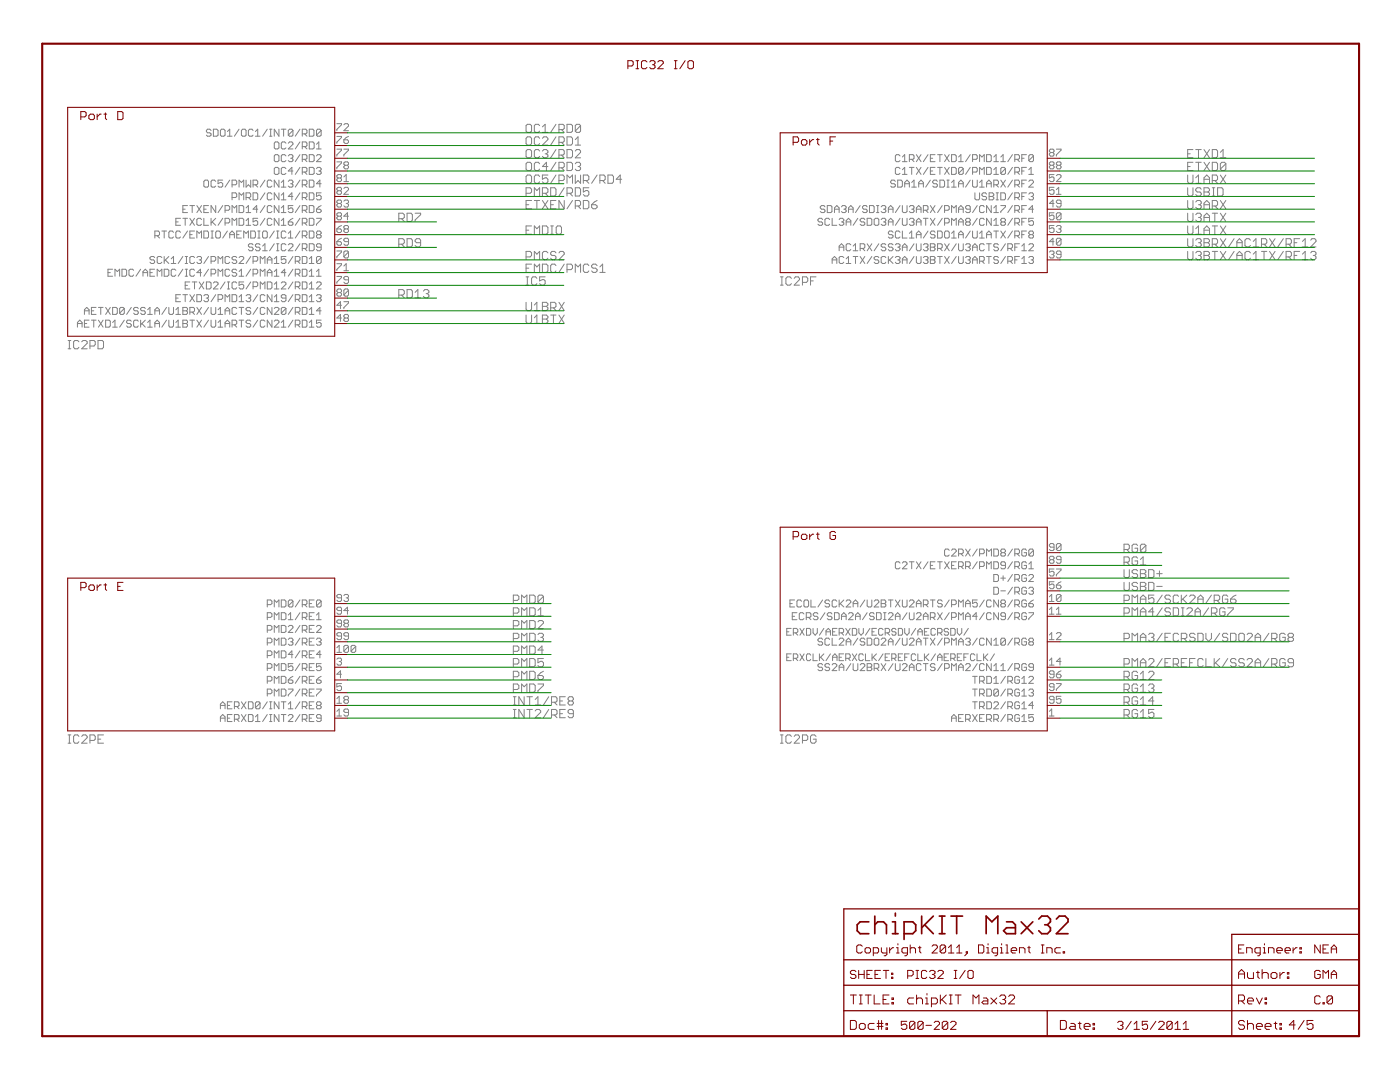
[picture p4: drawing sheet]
<svg xmlns="http://www.w3.org/2000/svg" width="279mm" height="216mm" viewBox="0 0 279 216" stroke-linecap="round" stroke-linejoin="round" font-family="sans-serif">
<g fill="none" stroke="#808080" stroke-width=".2">
<path d="M40.9 35.9h.5l.2 .3v.9l-.2 .2h-.5l-.2-.2v-.9zM42.1 26l-.2-.2h-.5l-.2 .4 .2 .3h.5l.2 .2v.3l-.2 .2h-.5l-.2-.2M42.6 25.8h.7l.2 .2v1l-.2 .2h-.7zM43.1 36.2l-.3-.3h-.5l-.2 .3v.9l.2 .2h.5l.3-.2M44.2 25.8h.5l.2 .2v1l-.2 .2h-.5l-.2-.2v-1zM44.4 35.9h-.9v.8l.5-.3h.2l.2 .3v.4l-.2 .2h-.5l-.2-.2M45.4 27.2h.9M45.4 26.2l.4-.4v1.4M45.8 35.9l-.9 1.4M46.3 36.9h.7l.2-.2v-.5l-.2-.3h-.7v1.4M46.3 39.4h.7l.2-.2v-.5l-.2-.2h-.7v1.4M47.7 25.8l-.9 1.4"/>
<path d="M47.7 37.3v-1.4l.5 .5 .4-.5v1.4M47.7 39.9v-1.4l.5 .4 .4-.4v1.4M48.2 26l.2-.2h.5l.2 .2v1l-.2 .2h-.5l-.2-.2zM49.1 35.9v1.4l.5-.4 .4 .4v-1.4M49.1 39.4h.7l.2-.2v-.5l-.2-.2h-.7v1.4M49.6 39.4l.4 .5M50.5 26l-.2-.2h-.5l-.2 .2v1l.2 .2h.5l.2-.2M50.5 36.9h.7l.2-.2v-.5l-.2-.3h-.7v1.4M50.5 38.5h.7l.2 .2v1l-.2 .2h-.7zM51 27.2h.9M51 26.2l.4-.4v1.4M51 36.9l.4 .4"/>
<path d="M52.9 35.9l-1 1.4M52.9 38.5l-1 1.4M53.3 25.8l-.9 1.4M53.8 25.8h.5M53.8 27.2h.5M54 25.8v1.4M54.3 36.2l-.3-.3h-.4l-.3 .3v.9l.3 .2h.4l.3-.2M54.3 38.7l-.3-.2h-.4l-.3 .2v1l.3 .2h.4l.3-.2M54.9 28.3h.5l.3 .3v.9l-.3 .2h-.5l-.2-.2v-.9zM54.9 30.9h.5l.3 .2v.9l-.3 .3h-.5l-.2-.3v-.9zM54.9 33.4h.5l.3 .3v.9l-.3 .2h-.5l-.2-.2v-.9zM55.7 25.8v1.4l-1-1.4v1.4"/>
<path d="M55.7 35.9v1.4l-1-1.4v1.4M55.7 38.5v1.4l-1-1.4v1.4M56.1 25.8h1M56.1 36.4l.5-.5v1.4M56.1 38.9l.5-.4v1.4M56.1 37.3h1M56.1 39.9h1M56.6 25.8v1.4M57.1 28.6l-.3-.3h-.5l-.2 .3v.9l.2 .2h.5l.3-.2M57.1 31.1l-.3-.2h-.5l-.2 .2v.9l.2 .3h.5l.3-.3M57.1 33.7l-.3-.3h-.5l-.2 .3v.9l.2 .2h.5l.3-.2M57.5 28.6l.3-.3h.5l.2 .3v.2l-1 .9h1"/>
<path d="M57.5 31.1l.3-.2h.5l.2 .2-.2 .5M57.5 36.2l.3-.3h.5l.2 .3-.2 .5M58 31.6h.3M58 36.7h.3M58.3 31.6l.2 .2v.2l-.2 .3h-.5l-.3-.3M58.3 36.7l.2 .2v.2l-.2 .2h-.5l-.3-.2M58.5 26l-.2-.2h-.5l-.3 .2v1M58.5 26v1l-.2 .2h-.5l-.3-.2M58.5 26l-1 1M58.5 34.1h-1l.8-.7v1.4M58.5 39.2h-1l.8-.7v1.4M59.9 25.8l-1 1.4"/>
<path d="M59.9 28.3l-1 1.4M59.9 30.9l-1 1.4M59.9 33.4l-1 1.4M59.9 35.9l-1 1.4M59.9 38.5l-1 1.4M60.3 26.7h.7l.3-.2v-.5l-.3-.2h-.7v1.4M60.3 29.3h.7l.3-.3v-.4l-.3-.3h-.7v1.4M60.3 31.8h.7l.3-.2v-.5l-.3-.2h-.7v1.4M60.3 34.3h.7l.3-.2v-.4l-.3-.3h-.7v1.4M60.3 36.9h.7l.3-.2v-.5l-.3-.3h-.7v1.4M60.3 39.4h.7l.3-.2v-.5l-.3-.2h-.7v1.4M60.8 26.7l.5 .5"/>
<path d="M60.8 29.3l.5 .4M60.8 31.8l.5 .5M60.8 34.3l.5 .5M60.8 36.9l.5 .4M60.8 39.4l.5 .5M61.7 25.8h.7l.3 .2v1l-.3 .2h-.7zM61.7 28.3h.7l.3 .3v.9l-.3 .2h-.7zM61.7 30.9h.7l.3 .2v.9l-.3 .3h-.7zM61.7 33.4h.7l.3 .3v.9l-.3 .2h-.7zM61.7 35.9h.7l.3 .3v.9l-.3 .2h-.7zM61.7 38.5h.7l.3 .2v1l-.3 .2h-.7zM63.2 31.1l.2-.2h.4l.3 .2v.2l-.9 1h.9"/>
<path d="M63.2 33.7l.2-.3h.4l.3 .3v.2l-.3 .2M63.2 29.7h.9M63.2 28.8l.4-.5v1.4M63.6 34.1h.2M63.8 34.1l.3 .2v.3l-.3 .2h-.4l-.2-.2M64.1 26l-.3-.2h-.4l-.2 .2v1M64.1 26v1l-.3 .2h-.4l-.2-.2M64.1 38.5h-.9v.7l.4-.3h.2l.3 .3v.5l-.3 .2h-.4l-.2-.2M64.1 26l-.9 1M64.1 36.7h-.9l.6-.8v1.4M67.2 24.7h1v.2l-1 .9v.3M67.2 27.2h1v.2l-1 1v.2"/>
<path d="M67.2 29.8h1v.2l-1 .9v.3M67.2 32.3h1v.2l-1 .9v.3M67.5 35.5l-.3-.2v-.2l.3-.3h.4l.3 .3v.2l-.3 .2M67.5 35.5l-.3 .3v.2l.3 .2h.4l.3-.2-.3-.5M67.5 38.1l-.3-.3v-.2l.3-.2h.4l.3 .2v.2l-.3 .3M67.5 38.1l-.3 .2v.2l.3 .3h.4l.3-.3-.3-.4M67.5 35.5h.4M67.5 38.1h.4M68.6 24.9l.3-.2h.4l.3 .2v.2l-1 1h1M68.6 27.9h.7l.3 .5-.3 .2h-.4l-.3-.2zM68.6 29.8h1v.2l-1 .9v.3M68.6 37.6l.3-.2h.4l.3 .2v.2l-1 1h1"/>
<path d="M68.6 36.2h1M68.6 35.3l.5-.5v1.4M68.9 33l-.3-.2v-.3l.3-.2h.4l.3 .2v.3l-.3 .2M68.9 33l-.3 .2v.2l.3 .3h.4l.3-.3-.3-.4M68.9 33h.4M69.6 27.2l-.5 .2-.5 .5M105 25.1l.2-.3h.6l.3 .3v1.1l-.3 .2h-.6l-.2-.2zM105 38.6h.8l.3-.3v-.5l-.3-.3h-.8v1.6M105.2 27.3h.6l.3 .3v1.1l-.3 .3h-.6l-.2-.3v-1.1zM105.2 29.8h.6l.3 .3v1.1l-.3 .3h-.6l-.2-.3v-1.1zM105.2 32.4h.6l.3 .3v1l-.3 .3h-.6l-.2-.3v-1zM105.2 34.9h.6l.3 .3v1.1l-.3 .3h-.6l-.2-.3v-1.1z"/>
<path d="M106.6 39.1v-1.6l.5 .5 .6-.5v1.6M107.7 25.1l-.3-.3h-.5l-.3 .3v1.1l.3 .2h.5l.3-.2M107.7 27.6l-.3-.3h-.5l-.3 .3v1.1l.3 .3h.5l.3-.3M107.7 30.1l-.3-.3h-.5l-.3 .3v1.1l.3 .3h.5l.3-.3M107.7 32.7l-.3-.3h-.5l-.3 .3v1l.3 .3h.5l.3-.3M107.7 35.2l-.3-.3h-.5l-.3 .3v1.1l.3 .3h.5l.3-.3M108.2 38.6h.9l.2-.3v-.5l-.2-.3h-.9v1.6M108.2 26.4h1.1M108.2 25.3l.6-.5v1.6M108.2 27.6l.3-.3h.6l.2 .3v.3l-1.1 1.1h1.1M108.2 30.1l.3-.3h.6l.2 .3v.3l-.2 .3M108.8 30.7h.3"/>
<path d="M108.8 38.6l.5 .5M109.1 30.7l.2 .2v.3l-.2 .3h-.6l-.3-.3M109.3 34.9h-1.1v.9l.6-.3h.3l.2 .3v.5l-.2 .3h-.6l-.3-.3M109.3 33.2h-1.1l.9-.8v1.6M109.9 37.5h.8l.3 .3v1l-.3 .3h-.8zM111 24.8l-1.1 1.6M111 27.3l-1.1 1.7M111 29.8l-1.1 1.7M111 32.4l-1.1 1.6M111 34.9l-1.1 1.7M111.5 25.9h.9l.2-.3v-.5l-.2-.3h-.9v1.6M111.5 28.4h.9l.2-.2v-.6l-.2-.3h-.9v1.7"/>
<path d="M111.5 30.9h.9l.2-.2v-.6l-.2-.3h-.9v1.7M111.5 33.5h.9l.2-.3v-.5l-.2-.3h-.9v1.6M111.5 36h.9l.2-.2v-.6l-.2-.3h-.9v1.7M112.1 25.9l.5 .5M112.1 33.5l.5 .5M112.1 28.4l.5 .6M112.1 30.9l.5 .6M112.6 37.5l-1.1 1.6M113.2 32.4h.8l.3 .3v1l-.3 .3h-.8zM113.2 24.8h.8l.3 .3v1.1l-.3 .2h-.8zM113.2 27.3h.8l.3 .3v1.1l-.3 .3h-.8zM113.2 29.8h.8l.3 .3v1.1l-.3 .3h-.8z"/>
<path d="M113.2 36.6v-1.7l.5 .6 .6-.6v1.7M113.2 38.6h.8l.3-.3v-.5l-.3-.3h-.8v1.6M113.7 38.6l.6 .5M114.8 34.9v1.7l.6-.6 .5 .6v-1.7M114.8 37.5h.8l.3 .3v1l-.3 .3h-.8zM114.8 30.1l.3-.3h.5l.3 .3v.3l-1.1 1.1h1.1M114.8 32.7l.3-.3h.5l.3 .3v.2l-.3 .3M114.8 29h1.1M114.8 27.9l.6-.6v1.7M115.4 33.2h.2M115.6 33.2l.3 .3v.2l-.3 .3h-.5l-.3-.3M115.9 25.1l-.3-.3h-.5l-.3 .3v1.1"/>
<path d="M115.9 25.1v1.1l-.3 .2h-.5l-.3-.2M115.9 25.1l-1.1 1.1M116.4 36h.9l.2-.2v-.6l-.2-.3h-.9v1.7M117 36l.5 .6M117.5 37.5h-1.1v.8l.6-.3h.3l.2 .3v.5l-.2 .3h-.6l-.3-.3M119.2 34.9l-1.1 1.7M119.7 36h.8l.3-.2v-.6l-.3-.3h-.8v1.7M120.3 36l.5 .6M121.3 34.9h.9l.2 .3v1.1l-.2 .3h-.9zM124.1 35.8h-1.1l.8-.9v1.7M178.7 36.2l-.3-.3h-.4l-.2 .5 .2 .3h.4l.3 .2v.2l-.3 .2h-.4l-.2-.2M179.2 35.9h.6l.3 .3v.9l-.3 .2h-.6z"/>
<path d="M179.6 31.1l-.2-.2h-.5l-.2 .2v.9l.2 .3h.5l.2-.3M179.6 33.7l-.2-.3h-.5l-.2 .3v.9l.2 .2h.5l.2-.2M180.1 31.3l.5-.4v1.4M180.1 33.9l.5-.5v1.4M180.1 32.3h.9M180.1 34.8h.9M180.6 37.3v-.9l.4-.5 .5 .5v.9M180.6 36.7h.9M181.5 31.8h.7l.2-.2v-.5l-.2-.2h-.7v1.4M181.5 33.4h.9M181.9 37.3h1M181.9 36.4l.5-.5v1.4"/>
<path d="M181.9 31.8l.5 .5M181.9 33.4v1.4M182.9 30.9l.9 1.4M182.9 33.4l.9 1.4M183.3 36.7h1M183.3 37.3v-.9l.5-.5 .5 .5v.9M183.8 30.9l-.9 1.4M183.8 33.4l-.9 1.4M185.2 30.9l-.9 1.4M185.2 33.4l-.9 1.4M185.7 31.6h.4M185.7 34.1h.4"/>
<path d="M185.7 35.9l-1 1.4M186.6 30.9h-.9v1.4h.9M186.6 33.4h-.9v1.4h.9M187.1 36.2l-.2-.3h-.5l-.3 .3v.2l.3 .3h.5l.2 .2v.2l-.2 .2h-.5l-.3-.2M187.1 30.9h.9M187.1 33.4h.9M187.6 35.9h.7l.2 .3v.9l-.2 .2h-.7zM187.6 30.9v1.4M187.6 33.4v1.4M188.5 30.9l.9 1.4M188.5 33.4l.9 1.4M189 35.9h.4"/>
<path d="M189 37.3h.4M189.2 35.9v1.4M189.4 30.9l-.9 1.4M189.4 33.4l-.9 1.4M189.9 30.9h.7l.2 .2v.9l-.2 .3h-.7zM189.9 33.4h.7l.2 .3v.9l-.2 .2h-.7zM189.9 37.3h.9M189.9 36.4l.5-.5v1.4M191.3 32.3h.9M191.3 36.7h.9M191.3 31.3l.5-.4v1.4M191.3 37.3v-.9l.5-.5 .4 .5v.9"/>
<path d="M192.2 33.7l-.2-.3h-.5l-.2 .3v.9M192.2 33.7v.9l-.2 .2h-.5l-.2-.2M192.2 33.7l-.9 .9M193.6 30.9l-.9 1.4M193.6 33.4l-.9 1.4M193.6 35.9l-.9 1.4M194.1 31.8h.7l.2-.2v-.5l-.2-.2h-.7v1.4M194.1 34.3h.7l.2-.2v-.4l-.2-.3h-.7v1.4M194.1 35.9v1.2l.3 .2h.4l.2-.2v-1.2M194.6 38.5v1.2l.2 .2h.5l.2-.2v-1.2M195.5 37.3h.9M195.5 32.3v-1.4l.5 .4 .4-.4v1.4"/>
<path d="M195.5 34.8v-1.4l.5 .5 .4-.5v1.4M195.5 36.4l.5-.5v1.4M196.9 30.9h.7l.2 .2v.9l-.2 .3h-.7zM196.9 33.4h.7l.2 .3v.9l-.2 .2h-.7zM196.9 36.7h.9M196.9 38.7l-.2-.2h-.5l-.2 .2v.2l.2 .3h.5l.2 .2v.3l-.2 .2h-.5l-.2-.2M196.9 37.3v-.9l.5-.5 .4 .5v.9M197.4 38.5h.7l.2 .2v.2l-.2 .3 .2 .2v.3l-.2 .2h-.7zM197.4 39.2h.7M198.3 32.3h1M198.3 34.8h1M198.3 36.9h.7l.3-.2v-.5l-.3-.3h-.7v1.4"/>
<path d="M198.3 31.3l.5-.4v1.4M198.3 33.9l.5-.5v1.4M198.8 38.5h.5M198.8 39.9h.5M198.8 36.9l.5 .4M199 38.5v1.4M199.7 32.3h1M199.7 38.5h.7l.3 .2v1l-.3 .2h-.7zM199.7 31.3l.5-.4v1.4M199.7 35.9l1 1.4M200.7 33.7l-.3-.3h-.5l-.2 .3v.9M200.7 33.7v.9l-.3 .2h-.5l-.2-.2"/>
<path d="M200.7 33.7l-1 .9M200.7 35.9l-1 1.4M202.1 30.9l-1 1.4M202.1 33.4l-1 1.4M202.1 35.9l-1 1.4M202.1 38.5l-1 1.4M202.5 31.8h.7l.3-.2v-.5l-.3-.2h-.7v1.4M202.5 34.3h.7l.3-.2v-.4l-.3-.3h-.7v1.4M202.5 36.9h.7l.3-.2v-.5l-.3-.3h-.7v1.4M202.5 39.4h.7l.3-.2v-.5l-.3-.2h-.7v1.4M203 31.8l.5 .5M203 34.3l.5 .5"/>
<path d="M203 36.9l.5 .4M203 39.4l.5 .5M203.9 31.6h.5M203.9 34.1h.5M203.9 36.7h.5M203.9 39.2h.5M204.9 30.9h-1v1.4M204.9 33.4h-1v1.4M204.9 35.9h-1v1.4M204.9 38.5h-1v1.4M205.3 34.8h.9M205.3 36.2l.3-.3h.4l.2 .3v.2l-.9 .9h.9"/>
<path d="M205.3 38.7l.3-.2h.4l.2 .2-.2 .5M205.3 33.9l.5-.5v1.4M205.8 39.2h.2M206 39.2l.2 .2v.3l-.2 .2h-.4l-.3-.2M206.2 31.1l-.2-.2h-.4l-.3 .2v.9M206.2 31.1v.9l-.2 .3h-.4l-.3-.3M206.2 31.1l-.9 .9M209.7 30.4l-.3-.2v-.2l.3-.2h.4l.3 .2v.2l-.3 .2M209.7 33l-.3-.2v-.3l.3-.2h.4l.3 .2v.3l-.3 .2M209.7 33l-.3 .2v.2l.3 .3h.4l.3-.3-.3-.4M209.7 33h.4M209.7 30.4l-.3 .3v.2l.3 .3h.4l.3-.3-.3-.5"/>
<path d="M209.7 30.4h.4M210.4 34.8h-1v.7l.7-.2 .3 .2v.5l-.3 .2h-.4l-.3-.2M210.4 37.4h-1v.7l.5-.3h.2l.3 .3v.4l-.3 .3h-.4l-.3-.3M210.8 29.8h1v.2l-1 .9v.3M210.8 35.1l.3-.3h.4l.3 .3v.2l-1 .9h1M210.8 38.8h1M210.8 37.8l.5-.4v1.4M211.1 33l-.3-.2v-.3l.3-.2h.4l.3 .2v.3l-.3 .2M211.1 33l-.3 .2v.2l.3 .3h.4l.3-.3-.3-.4M211.1 33h.4M237 30.7h.5M237 33.2h.5"/>
<path d="M237 34.9v1.4l.3 .3h.5l.3-.3v-1.4M237 37.5v1.3l.3 .3h.5l.3-.3v-1.3M238.1 29.8h-1.1v1.7h1.1M238.1 32.4h-1.1v1.6h1.1M238.6 29.8h1.1M238.6 32.4h1.1M238.6 36.6h1.1M238.6 35.5l.6-.6v1.7M239.2 29.8v1.7M239.2 32.4v1.6M239.7 37.8l-.2-.3h-.6l-.3 .3v.2l.3 .3h.6l.2 .3v.2l-.2 .3h-.6l-.3-.3M240.3 35.8h1.1"/>
<path d="M240.3 36.6v-1.1l.5-.6 .6 .6v1.1M240.3 37.5h.8l.3 .3v.2l-.3 .3 .3 .3v.2l-.3 .3h-.8zM240.3 32.4l1.1 1.6M240.3 29.8l1.1 1.7M240.3 38.3h.8M241.4 32.4l-1.1 1.6M241.4 29.8l-1.1 1.7M241.9 29.8h.8l.3 .3v1.1l-.3 .3h-.8zM241.9 32.4h.8l.3 .3v1l-.3 .3h-.8zM241.9 36h.8l.3-.2v-.6l-.3-.3h-.8v1.7M241.9 39.1h.5M241.9 37.5h.5"/>
<path d="M242.2 37.5v1.6M242.4 36l.6 .6M243 37.5h.8l.3 .3v1l-.3 .3h-.8zM243.5 31.5h1.1M243.5 34.9l1.1 1.7M243.5 30.4l.6-.6v1.7M244.6 32.7l-.2-.3h-.6l-.3 .3v1M244.6 32.7v1l-.2 .3h-.6l-.3-.3M244.6 34.9l-1.1 1.7M244.6 32.7l-1.1 1M21.5 54.4h.5M22.5 53.7h-1v1.4h1"/>
<path d="M22.9 55.1v-1.4l.5 .5 .5-.5v1.4M24.3 53.7h.7l.3 .2v1l-.3 .2h-.7zM26.7 53.9l-.2-.2h-.5l-.3 .2v1l.3 .2h.5l.2-.2M28.1 53.7l-1 1.4M28.5 54.4h1M28.5 55.1v-.9l.5-.5 .5 .5v.9M29.9 54.4h.5M30.9 51.4l-.3-.2h-.4l-.3 .2v.2l.3 .3h.4l.3 .2-.3 .5h-.4l-.3-.3M30.9 53.7h-1v1.4h1M30.9 47h.7l.2-.2v-.4l-.2-.3h-.7v1.4M31.4 47l.4 .5M31.4 55.1v-1.4l.4 .5 .5-.5v1.4"/>
<path d="M32.3 51.4l-.3-.2h-.4l-.2 .2v.9l.2 .3h.4l.3-.3M32.3 46.1h.9M32.8 46.1v1.4M32.8 51.2v1.4M32.8 53.7h.6l.3 .2v1l-.3 .2h-.6zM33 51.9l.7 .7M33.7 51.2l-.9 .9M34.2 52.6h.9M34.2 51.6l.4-.4v1.4M34.6 46.4l-.2-.3h-.5l-.2 .3v.9l.2 .2h.5l.2-.2M35.1 44.3h.5M35.1 53.9l-.3-.2h-.4l-.2 .2v1l.2 .2h.4l.3-.2"/>
<path d="M35.1 59.5h.5M36 43.6h-.9v1.4h.9M36 46.4l-.2-.3h-.5l-.2 .3v.9l.2 .2h.5l.2-.2M36 58.8h-.9v1.4h.9M36.5 41.7h.5M36.5 43.6h.9M36.5 51.2l-.9 1.4M36.5 53.7l-.9 1.4M36.5 58.8h.9M37 43.6v1.4M37 58.8v1.4M37 51.2h.4"/>
<path d="M37 52.6h.4M37 53.7h.4M37 55.1h.4M37 56.9h.4M37.2 51.2v1.4M37.2 53.7v1.4M37.4 41h-.9v1.4h.9M37.4 46.1l-.9 1.4M37.9 41h.9M37.9 56.3h-.9v1.4h.9M37.9 43.6l.9 1.4M37.9 46.8h.5"/>
<path d="M37.9 58.8l.9 1.4M38.4 41v1.4M38.4 56.3h.9M38.8 43.6l-.9 1.4M38.8 46.1h-.9v1.4h.9M38.8 51.4l-.2-.2h-.5l-.2 .2v.9l.2 .3h.5l.2-.3M38.8 53.9l-.2-.2h-.5l-.2 .2v1l.2 .2h.5l.2-.2M38.8 56.3v1.4M38.8 58.8l-.9 1.4M39.3 41l.9 1.4M39.3 47.5v-1.4l.5 .5 .4-.5v1.4M39.3 58.8h.7l.2 .2v.9l-.2 .3h-.7z"/>
<path d="M39.3 51.4l.2-.2h.5l.2 .2v.2l-.2 .3M39.8 51.9h.2M39.8 56.3l.9 1.4M40 51.9l.2 .2-.2 .5h-.5l-.2-.3M40.2 41l-.9 1.4M40.2 43.8l-.2-.2h-.5l-.2 .2v.9l.2 .3h.5l.2-.3M40.2 54.4h-.9l.7-.7v1.4M40.7 43.6v1.4h.9M40.7 46.1h.7l.2 .3v.9l-.2 .2h-.7zM40.7 59l.2-.2h.5l.2 .2v.3l-.2 .2M40.7 41.7h.4M40.7 56.3l-.9 1.4"/>
<path d="M41.1 59.5h.3M41.2 56.3h.7l.2 .2v.9l-.2 .3h-.7zM41.4 59.5l.2 .2-.2 .5h-.5l-.2-.3M41.6 41h-.9v1.4h.9M41.6 51.2l-.9 1.4M41.6 53.7l-.9 1.4M42.1 43.6v1.4M42.1 52.1h.7l.3-.2v-.5l-.3-.2h-.7v1.4M42.1 54.7h.7l.3-.3v-.5l-.3-.2h-.7v1.4M42.1 46.1h.5M42.1 47.5h.5M42.3 44.3l.8 .7"/>
<path d="M42.3 46.1v1.4M42.6 56.5l.2-.2h.5l.2 .2v.2l-.9 1h.9M43.1 41v1.4l-1-1.4v1.4M43.1 43.6l-1 .9M43.1 58.8l-1 1.4M43.3 46.1h.4l.3 .3v.9l-.3 .2h-.4l-.2-.2v-.9zM43.5 52.6v-1.4l.5 .4 .4-.4v1.4M43.5 55.1v-1.4l.5 .5 .4-.5v1.4M43.5 59.7h.7l.2-.2v-.5l-.2-.2h-.7v1.4M44.4 41l-.9 1.4M44.4 43.6l-.9 1.4M44.9 42h.7l.2-.3v-.4l-.2-.3h-.7v1.4"/>
<path d="M44.9 44.5h.7l.2-.2v-.5l-.2-.2h-.7v1.4M44.9 56.3l-.9 1.4M45.4 46.1l-1 1.4M45.4 56.3h.4M45.4 57.7h.4M45.6 56.3v1.4M45.8 51.4l-.2-.2h-.5l-.2 .2v.9l.2 .3h.5l.2-.3M45.8 53.9l-.2-.2h-.5l-.2 .2v1l.2 .2h.5l.2-.2M45.8 47.5v-.9l.5-.5 .5 .5v.9M45.8 46.8h1M46.3 42.4v-1.4l.5 .5 .4-.5v1.4M46.3 45v-1.4l.5 .4 .4-.4v1.4"/>
<path d="M46.3 58.8h.7l.2 .2v.9l-.2 .3h-.7zM47.2 51.4l-.2-.2h-.4l-.3 .2v.2l.3 .3h.4l.2 .2-.2 .5h-.4l-.3-.3M47.2 53.9l-.2-.2h-.5l-.2 .2v.3l.2 .2h.5l.2 .3v.2l-.2 .2h-.5l-.2-.2M47.2 56.5l-.2-.2h-.4l-.3 .2v.9l.3 .3h.4l.2-.3M47.2 46.8h.5M47.7 54.2l.5-.5v1.4M47.7 59.3l.5-.5v1.4M47.7 41h.7l.2 .3v.9l-.2 .2h-.7zM47.7 43.6h.7l.2 .2v.9l-.2 .3h-.7zM47.7 51.4l.3-.2h.4l.2 .2v.2l-.9 1h.9M47.7 55.1h.9M48.2 46.1h-1v1.4h1"/>
<path d="M48.6 47.5v-1.4l.5 .5 .5-.5v1.4M48.6 56.3h-.9v.6l.5-.2h.2l.2 .2v.5l-.2 .3h-.4l-.3-.3M49.1 41.5l.5-.5v1.4M49.1 44l.5-.4v1.4M49.1 59l.3-.2h.4l.2 .2v.3l-.2 .2M49.1 42.4h.9M49.1 45h.9M49.6 59.5h.2M49.8 59.5l.2 .2-.2 .5h-.4l-.3-.3M50 46.1h.8l.2 .3v.9l-.2 .2h-.8zM50 51.2l-.9 1.4M50 53.7l-.9 1.4"/>
<path d="M50 56.3l-.9 1.4M50.5 48.9l-.2-.3h-.5l-.2 .3v.2l.2 .2h.5l.2 .3-.2 .4h-.5l-.2-.2M50.5 52.1h.7l.2-.2v-.5l-.2-.2h-.7v1.4M50.5 54.7h.7l.2-.3v-.5l-.2-.2h-.7v1.4M50.5 57.2h.7l.2-.3v-.4l-.2-.2h-.7v1.4M51.4 43.6h-.9v.7l.5-.3h.2l.2 .3v.4l-.2 .3h-.4l-.3-.3M51.4 41.7h-.9l.7-.7v1.4M51.4 46.1h.5M51.4 47.5h.5M51.4 58.8l-.9 1.4M51.7 46.1v1.4M51.9 48.9l-.2-.3h-.5l-.2 .3v.2l.2 .2h.5l.2 .3-.2 .4h-.5l-.2-.2"/>
<path d="M51.9 52.6v-1.4l.5 .4 .5-.4v1.4M51.9 55.1v-1.4l.5 .5 .5-.5v1.4M51.9 57.7v-1.4l.5 .4 .5-.4v1.4M52.4 50h.9M52.4 49.1l.5-.5v1.4M52.6 46.1h.5l.2 .3v.9l-.2 .2h-.5l-.2-.2v-.9zM52.9 41l-1 1.4M52.9 43.6l-1 1.4M52.9 59l-.3-.2h-.4l-.3 .2v.9l.3 .3h.4l.3-.3M53.3 52.6v-1l.5-.4 .5 .4v1M53.3 55.1v-.9l.5-.5 .5 .5v.9M53.3 56.3h.7l.3 .2v.9l-.3 .3h-.7z"/>
<path d="M53.3 51.9h1M53.3 54.4h1M54.3 41.3l-.3-.3h-.4l-.3 .3v.9l.3 .2h.4l.3-.2M54.3 43.8l-.3-.2h-.4l-.3 .2v.9l.3 .3h.4l.3-.3M54.3 58.8v1.4l-1-1.4v1.4M54.7 46.1l-.9 1.4M54.7 48.6l-.9 1.4M54.7 52.6h1M54.7 51.6l.5-.4v1.4M54.7 54.2l.5-.5v1.4M54.7 56.7l.5-.4v1.4M54.7 59.3l.5-.5v1.4"/>
<path d="M54.7 55.1h1M54.7 57.7h1M55.2 46.1h.5M55.2 47.5h.5M55.2 48.6h.5M55.2 50h.5M55.4 46.1v1.4M55.4 48.6v1.4M55.7 41v1.4l-1-1.4v1.4M55.7 43.6v1.4l-1-1.4v1.4M56.1 41.5l.5-.5v1.4M56.1 44l.5-.4v1.4"/>
<path d="M56.1 42.4h1M56.1 45h1M56.1 56.5l.2-.2h.5l.3 .2v.2l-1 1h1M57.1 46.4l-.3-.3h-.5l-.2 .3v.9l.2 .2h.5l.3-.2M57.1 48.9l-.3-.3h-.5l-.2 .3v.9l.2 .2h.5l.3-.2M57.1 51.2h-1v.7l.5-.3 .5 .3v.4l-.3 .3h-.5l-.2-.3M57.1 59.5h-.8l-.2-.2v-.3l.2-.2h.5l.3 .2v.9l-.3 .3h-.5l-.2-.3M57.1 54.4h-1l.7-.7v1.4M57.5 44.3h.8l.2 .2v.2l-.2 .3h-.5l-.3-.3zM57.5 48.9l.3-.3h.5l.2 .3v.2l-1 .9h1M57.5 47.5h1M57.5 46.6l.5-.5v1.4"/>
<path d="M58.5 41h-1v.7l.8-.2 .2 .2v.5l-.2 .2h-.5l-.3-.2M58.5 43.6l-1 .7M58.5 51.2l-1 1.4M58.5 53.7l-1 1.4M58.5 56.3l-1 1.4M58.5 58.8l-1 1.4M58.9 52.1h.7l.3-.2v-.5l-.3-.2h-.7v1.4M58.9 54.7h.7l.3-.3v-.5l-.3-.2h-.7v1.4M58.9 57.2h.7l.3-.3v-.4l-.3-.2h-.7v1.4M58.9 59.7h.7l.3-.2v-.5l-.3-.2h-.7v1.4M59.4 52.1l.5 .5M59.4 54.7l.5 .4"/>
<path d="M59.4 57.2l.5 .5M59.4 59.7l.5 .5M59.9 41l-1 1.4M59.9 43.6l-1 1.4M59.9 46.1l-1 1.4M59.9 48.6l-1 1.4M60.3 42h.7l.3-.3v-.4l-.3-.3h-.7v1.4M60.3 44.5h.7l.3-.2v-.5l-.3-.2h-.7v1.4M60.3 47h.7l.3-.2v-.4l-.3-.3h-.7v1.4M60.3 49.6h.7l.3-.3v-.4l-.3-.3h-.7v1.4M60.3 51.2h.7l.3 .2v.9l-.3 .3h-.7zM60.3 53.7h.7l.3 .2v1l-.3 .2h-.7z"/>
<path d="M60.3 56.3h.7l.3 .2v.9l-.3 .3h-.7zM60.3 58.8h.7l.3 .2v.9l-.3 .3h-.7zM60.8 42l.5 .4M60.8 44.5l.5 .5M60.8 47l.5 .5M60.8 49.6l.5 .4M61.7 41h.7l.3 .3v.9l-.3 .2h-.7zM61.7 43.6h.7l.3 .2v.9l-.3 .3h-.7zM61.7 46.1h.7l.3 .3v.9l-.3 .2h-.7zM61.7 48.6h.7l.3 .3v.9l-.3 .2h-.7zM61.7 52.6h1M61.7 51.6l.5-.4v1.4"/>
<path d="M61.7 54.2l.5-.5v1.4M61.7 56.7l.5-.4v1.4M61.7 59.3l.5-.5v1.4M61.7 55.1h1M61.7 57.7h1M63.2 41.7h.6l.3 .3v.2l-.3 .2h-.4l-.2-.2zM63.2 43.6h.9v.2l-.9 .9v.3M63.2 56.5l.2-.2h.4l.3 .2v.2l-.9 1h.9M63.2 59l.2-.2h.4l.3 .2v.3l-.3 .2M63.2 54.2l.4-.5v1.4M63.2 55.1h.9M63.4 46.8l-.2-.2 .2-.5h.4l.3 .3v.2l-.3 .2"/>
<path d="M63.4 46.8l-.2 .2v.3l.2 .2h.4l.3-.2v-.3l-.3-.2M63.4 46.8h.4M63.6 59.5h.2M63.8 59.5l.3 .2v.2l-.3 .3h-.4l-.2-.3M64.1 49.3h-.7l-.2-.2v-.2l.2-.3h.4l.3 .3v.9l-.3 .2h-.4l-.2-.2M64.1 51.4l-.3-.2h-.4l-.2 .2v.9M64.1 51.4v.9l-.3 .3h-.4l-.2-.3M64.1 41l-.9 .7M64.1 51.4l-.9 .9M67.2 45.7h.7l.3 .4-.3 .3h-.4l-.3-.3zM67.2 48.2h.7l.3 .5-.3 .2h-.4l-.3-.2zM67.2 50.1h1v.2l-1 .9v.3"/>
<path d="M67.2 52.6h1v.2l-1 1v.2M67.2 55.2h1v.2l-1 .9v.3M67.5 58.4l-.3 .2v.2l.3 .3h.4l.3-.3-.3-.4M67.5 43.1l-.3-.2v-.2l.3-.2h.4l.3 .2v.2l-.3 .2M67.5 40.6l-.3-.2v-.3l.3-.2h.4l.3 .2v.3l-.3 .2M67.5 40.6l-.3 .3v.2l.3 .2h.4l.3-.2-.3-.5M67.5 43.1l-.3 .3v.2l.3 .3h.4l.3-.3-.3-.5M67.5 58.4l-.3-.2v-.3l.3-.2h.4l.3 .2v.3l-.3 .2M67.5 40.6h.4M67.5 43.1h.4M67.5 58.4h.4M68.2 45l-.5 .2-.5 .5"/>
<path d="M68.2 47.5l-.5 .3-.5 .4M68.6 40.1l.3-.2h.4l.3 .2v.3l-.3 .2M68.6 53.1l.5-.5v1.4M68.6 54h1M68.9 45.7l-.3-.2v-.3l.3-.2h.4l.3 .2v.3l-.3 .2M68.9 45.7l-.3 .2v.2l.3 .3h.4l.3-.3-.3-.4M68.9 45.7h.4M69.1 40.6h.2M69.3 40.6l.3 .3-.3 .4h-.4l-.3-.2M69.6 48.2h-.7l-.3-.2v-.2l.3-.3h.4l.3 .3v.9l-.3 .2h-.4l-.3-.2M69.6 50.3v.9l-.3 .3h-.4l-.3-.3M69.6 55.8h-.7l-.3-.2v-.2l.3-.2h.4l.3 .2v.9l-.3 .3h-.4l-.3-.3"/>
<path d="M69.6 57.9v.9l-.3 .3h-.4l-.3-.3M69.6 50.3l-.3-.2h-.4l-.3 .2v.9M69.6 57.9l-.3-.2h-.4l-.3 .2v.9M69.6 43.1h-1l.7-.6v1.4M69.6 50.3l-1 .9M69.6 57.9l-1 .9M79.6 48.7h.8l.3-.3v-.5l-.3-.3h-.8v1.7M79.6 43.6h.8l.3-.2v-.6l-.3-.3h-.8v1.7M79.6 58.9h.8l.3-.3v-.5l-.3-.3h-.8v1.6M80.1 43.6l.6 .6M80.1 48.7l.6 .6M80.1 58.9l.6 .5"/>
<path d="M81.2 47.6h.8l.3 .3v1.1l-.3 .3h-.8zM81.2 42.5h.8l.3 .3v1.1l-.3 .3h-.8zM81.2 57.8h.8l.3 .3v1l-.3 .3h-.8zM82.8 42.5h1.1v.3l-1.1 1.1v.3M82.8 59.4h1.1M82.8 58.3l.6-.5v1.6M83.9 48.4h-.8l-.3-.2v-.3l.3-.3h.6l.2 .3v1.1l-.2 .3h-.6l-.3-.3M84.5 58.1l.3-.3h.5l.3 .3v.2l-.3 .3M85 58.6h.3M85.3 58.6l.3 .3v.2l-.3 .3h-.5l-.3-.3M105 56.9h.5M105 55.2h.5"/>
<path d="M105 51.3h.8l.3-.3v-.5l-.3-.3h-.8v1.6M105 45.9h.5M105 53.5h.5M105 40.9h.5M105.2 55.2v1.7M106.1 40h-1.1v1.7h1.1M106.1 45.1h-1.1v1.6h1.1M106.1 52.7h-1.1v1.7h1.1M106.6 46.7v-1.6l.5 .5 .6-.5v1.6M106.6 51.8v-1.6l.5 .5 .6-.5v1.6M106.6 54.4v-1.7l.5 .6 .6-.6v1.7M106.6 40h1.1"/>
<path d="M107.1 55.5l-.2-.3h-.6l-.2 .3v1.1l.2 .3h.6l.2-.3M107.1 40v1.7M108.2 45.1h.9l.2 .3v1l-.2 .3h-.9zM108.2 52.7h.9l.2 .3v1.1l-.2 .3h-.9zM108.2 40l1.1 1.7M108.8 55.2h-1.1v.8l.5-.2h.3l.3 .2v.6l-.3 .3h-.5l-.3-.3M109.3 50.5l-.2-.3h-.6l-.3 .3v1l.3 .3h.6l.2-.3M109.3 40l-1.1 1.7M109.9 46.7h.5M109.9 45.1h.5M109.9 40.9h.5M110.2 45.1v1.6"/>
<path d="M111 50.5l-.3-.3h-.5l-.3 .3v.2l.3 .3h.5l.3 .3v.2l-.3 .3h-.5l-.3-.3M111 40h-1.1v1.7h1.1M111 53l-.3-.3h-.5l-.3 .3v1.1l.3 .3h.5l.3-.3M111.3 45.1h.5l.3 .3v1l-.3 .3h-.5l-.3-.3v-1zM111.5 50.5l.3-.3h.6l.2 .3v.2l-1.1 1.1h1.1M112.6 40v1.7l-1.1-1.7v1.7M112.6 52.7l-1.1 1.7M113.2 53.8h.8l.3-.3v-.5l-.3-.3h-.8v1.7M114.3 40l-1.1 1.7M114.8 41.1h.8l.3-.2v-.6l-.3-.3h-.8v1.7M114.8 54.4v-1.7l.6 .6 .5-.6v1.7M115.4 41.1l.5 .6"/>
<path d="M116.4 40h.9l.2 .3v1.1l-.2 .3h-.9zM117.5 53l-.2-.3h-.6l-.3 .3v1.1l.3 .3h.6l.2-.3M118.1 40.9h.8l.3 .2v.3l-.3 .3h-.5l-.3-.3zM119.2 53l-.3-.3h-.5l-.3 .3v.3l.3 .2h.5l.3 .3v.3l-.3 .3h-.5l-.3-.3M119.2 40l-.6 .3-.5 .6M119.7 54.4h1.1M119.7 53.3l.6-.6v1.7M155.7 56.9h.6M155.7 55.2h.6M156 55.2v1.7M157.9 55.5l-.3-.3h-.5l-.3 .3v1.1l.3 .3h.5l.3-.3M158.5 55.5l.2-.3h.6l.3 .3v.3l-1.1 1.1h1.1"/>
<path d="M160.1 56.3h.9l.2-.3v-.5l-.2-.3h-.9v1.7M161.8 56h.5M162.9 55.2h-1.1v1.7M164.2 43.8l-.2-.2h-.5l-.3 .2v.2l.3 .3h.5l.2 .2v.2l-.2 .3h-.5l-.3-.3M164.6 41.3l-.2-.3h-.4l-.3 .3v.2l.3 .2h.4l.2 .3v.2l-.2 .2h-.4l-.3-.2M165.1 41h.7l.2 .3v.9l-.2 .2h-.7zM165.6 43.8l-.2-.2h-.5l-.3 .2v.9l.3 .3h.5l.2-.3M166.1 43.6v1.4h.9M166.1 51.9h.9M166.1 52.6v-1l.4-.4 .5 .4v1M166.5 42.4v-.9l.5-.5 .5 .5v.9M166.5 41.7h1"/>
<path d="M167.5 50v-.9l.4-.5 .5 .5v.9M167.5 43.8l.2-.2h.4l.3 .2v.2l-.3 .3M167.5 49.3h.9M167.9 41.3l.2-.3h.5l.3 .3v.2l-.3 .2M167.9 44.3h.2M168.1 44.3l.3 .2v.2l-.3 .3h-.4l-.2-.3M168.4 51.4l-.3-.2h-.4l-.2 .2v.9l.2 .3h.4l.3-.3M168.4 41.7h.2M168.6 41.7l.3 .3v.2l-.3 .2h-.5l-.2-.2M168.9 44.3h.9M168.9 52.6h.9M168.9 45v-1l.4-.4 .5 .4v1"/>
<path d="M168.9 51.6l.4-.4v1.4M169.3 41.7h1M169.3 42.4v-.9l.5-.5 .5 .5v.9M169.8 48.9l-.3-.3h-.4l-.2 .3v.9l.2 .2h.4l.3-.2M170.3 50h.9M170.3 51.2h.9M170.3 49.1l.4-.5v1.4M170.7 51.2v1.4M171.2 43.6l-.9 1.4M171.7 49.6h.7l.2-.3v-.4l-.2-.3h-.7v1.4M171.7 41l-1 1.4M171.7 51.2l.9 1.4"/>
<path d="M172.1 49.6l.5 .4M172.6 43.8l-.2-.2h-.5l-.2 .2v.2l.2 .3h.5l.2 .2v.2l-.2 .3h-.5l-.2-.3M172.6 51.2l-.9 1.4M173.1 41.3l-.3-.3h-.4l-.3 .3v.2l.3 .2h.4l.3 .3v.2l-.3 .2h-.4l-.3-.2M173.1 43.6h.7l.2 .2v.9l-.2 .3h-.7zM173.1 48.6l.9 1.4M173.5 41h.7l.3 .3v.9l-.3 .2h-.7zM174 48.6l-.9 1.4M174 51.2l-.9 1.4M174.7 43.6h.5l.2 .2v.9l-.2 .3h-.5l-.2-.3v-.9zM174.9 41h.5M174.9 42.4h.5"/>
<path d="M175.2 41v1.4M175.4 51.4l-.2-.2h-.5l-.2 .2v.2l.2 .3h.5l.2 .2-.2 .5h-.5l-.2-.3M175.4 48.6l-.9 1.4M175.9 41.3l.2-.3h.5l.2 .3-.2 .4M175.9 43.8l.2-.2h.5l.2 .2-.2 .5M176.3 41.7h.3M176.3 44.3h.3M176.6 41.7l.2 .3v.2l-.2 .2h-.5l-.2-.2M176.6 44.3l.2 .2v.2l-.2 .3h-.5l-.2-.3M176.8 48.9l-.2-.3h-.5l-.2 .3v.2l.2 .2h.5l.2 .3-.2 .4h-.5l-.2-.2M176.8 51.4l-.2-.2h-.5l-.2 .2v.9l.2 .3h.5l.2-.3M177.3 41.7h.9"/>
<path d="M177.3 44.3h.9M177.3 42.4v-.9l.5-.5 .4 .5v.9M177.3 45v-1l.5-.4 .4 .4v1M177.3 51.2v1.4M177.5 51.9l.7 .7M178.2 46.4l-.2-.3h-.5l-.2 .5 .2 .2h.5l.2 .2v.3l-.2 .2h-.5l-.2-.2M178.2 48.9l-.2-.3h-.5l-.2 .3v.2l.2 .2h.5l.2 .3v.2l-.2 .2h-.5l-.2-.2M178.2 51.2l-.9 .9M178.7 48.9l.2-.3h.5l.2 .3v.2l-.2 .2M178.7 51.4l.2-.2h.5l.2 .2v.2l-.2 .3M179.2 49.3h.2M179.2 51.9h.2"/>
<path d="M179.4 49.3l.2 .3v.2l-.2 .2h-.5l-.2-.2M179.4 51.9l.2 .2v.2l-.2 .3h-.5l-.2-.3M179.6 46.4l-.2-.3h-.5l-.2 .3v.9l.2 .2h.5l.2-.2M179.6 41l-.9 1.4M179.6 43.6l-.9 1.4M180.1 41v1.2l.2 .2h.5l.2-.2v-1.2M180.1 43.6v1.1l.2 .3h.5l.2-.3v-1.1M180.1 46.1v1.4h.9M180.1 49.3h.9M180.1 51.9h.9M180.1 50v-.9l.5-.5 .4 .5v.9M180.1 52.6v-1l.5-.4 .4 .4v1"/>
<path d="M181.5 41.3l.2-.3h.5l.2 .3-.2 .4M181.5 43.8l.2-.2h.5l.2 .2-.2 .5M181.5 47.5h.9M181.5 46.6l.4-.5v1.4M181.9 41.7h.3M181.9 44.3h.3M182.2 41.7l.2 .3v.2l-.2 .2h-.5l-.2-.2M182.2 44.3l.2 .2v.2l-.2 .3h-.5l-.2-.3M182.4 48.6l-.9 1.4M182.4 51.2l-.9 1.4M182.9 41.7h.9M182.9 44.3h.9"/>
<path d="M182.9 46.8h.9M182.9 48.6v1.2l.2 .2h.5l.2-.2v-1.2M182.9 51.2v1.1l.2 .3h.5l.2-.3v-1.1M182.9 42.4v-.9l.4-.5 .5 .5v.9M182.9 45v-1l.4-.4 .5 .4v1M182.9 47.5v-.9l.4-.5 .5 .5v.9M184.3 42h.7l.2-.3v-.4l-.2-.3h-.7v1.4M184.3 43.6h.9M184.3 48.9l.2-.3h.5l.2 .3v.2l-.2 .2M184.3 51.4l.2-.2h.5l.2 .2v.2l-.2 .3M184.7 49.3h.3M184.7 51.9h.3"/>
<path d="M184.7 42l.5 .4M184.7 43.6v1.4M185 49.3l.2 .3-.2 .4h-.5l-.2-.2M185 51.9l.2 .2-.2 .5h-.5l-.2-.3M185.2 46.1l-.9 1.4M185.7 48.6h.7l.2 .3v.2l-.2 .2 .2 .5-.2 .2h-.7zM185.7 49.3h.7M185.7 51.2h.7l.2 .2v.2l-.2 .3 .2 .4-.2 .3h-.7zM185.7 51.9h.7M185.7 41l.9 1.4M185.7 43.6l.9 1.4M186.6 46.4l-.2-.3h-.5l-.2 .3v.2l.2 .2h.5l.2 .2v.3l-.2 .2h-.5l-.2-.2"/>
<path d="M186.6 41l-.9 1.4M186.6 43.6l-.9 1.4M187.1 46.1h.7l.2 .3v.9l-.2 .2h-.7zM187.1 49.6h.7l.2-.3v-.4l-.2-.3h-.7v1.4M187.1 51.2h.9M187.6 51.2v1.4M187.6 49.6l.4 .4M188 41l-.9 1.4M188 43.6l-.9 1.4M188.5 42h.7l.2-.3v-.4l-.2-.3h-.7v1.4M188.5 44.5h.7l.2-.2v-.5l-.2-.2h-.7v1.4M188.5 48.6l.9 1.4"/>
<path d="M188.5 51.2l.9 1.4M188.7 46.1h.5l.2 .3v.9l-.2 .2h-.5l-.2-.2v-.9zM189.4 48.6l-.9 1.4M189.4 51.2l-.9 1.4M189.9 47.5h.9M189.9 42.4v-1.4l.5 .5 .4-.5v1.4M189.9 45v-1.4l.5 .4 .4-.4v1.4M189.9 46.6l.5-.5v1.4M190.8 48.6l-.9 1.4M190.8 51.2l-.9 1.4M191.3 41.7h.9M191.3 44.3h.9"/>
<path d="M191.3 46.8h.9M191.3 48.6v1.2l.2 .2h.5l.2-.2v-1.2M191.3 51.2v1.1l.2 .3h.5l.2-.3v-1.1M191.3 42.4v-.9l.5-.5 .4 .5v.9M191.3 45v-1l.5-.4 .4 .4v1M191.3 47.5v-.9l.5-.5 .4 .5v.9M192.7 48.9l.3-.3h.4l.2 .3v.2l-.2 .2M192.7 51.4l.3-.2h.4l.2 .2v.2l-.2 .3M193 44.3l-.3-.3v-.2l.3-.2h.4l.2 .2-.2 .5M193 44.3l-.3 .2v.2l.3 .3h.4l.2-.3v-.2l-.2-.2M193 44.3h.4M193.2 49.3h.2"/>
<path d="M193.2 51.9h.2M193.4 49.3l.2 .3-.2 .4h-.4l-.3-.2M193.4 51.9l.2 .2-.2 .5h-.4l-.3-.3M193.6 41.7h-.6l-.3-.2v-.2l.3-.3h.4l.2 .3v.9l-.2 .2h-.4l-.3-.2M193.6 46.1l-.9 1.4M194.1 46.1v1.2l.3 .2h.4l.2-.2v-1.2M194.1 49.3h.9M194.1 51.9h.9M194.1 50v-.9l.5-.5 .4 .5v.9M194.1 52.6v-1l.5-.4 .4 .4v1M195 41l-.9 1.4M195 43.6l-.9 1.4"/>
<path d="M195.5 47.5h.9M195.5 52.1h.7l.2-.2v-.5l-.2-.2h-.7v1.4M195.5 46.6l.5-.5v1.4M196 52.1l.4 .5M196.4 41.3l-.2-.3h-.5l-.2 .3v.9l.2 .2h.5l.2-.2M196.4 43.8l-.2-.2h-.5l-.2 .2v.9l.2 .3h.5l.2-.3M196.4 48.9l-.2-.3h-.5l-.2 .3v.9l.2 .2h.5l.2-.2M196.9 46.8h.9M196.9 48.6h.9M196.9 51.2h.9M196.9 47.5v-.9l.5-.5 .4 .5v.9M197.4 48.6v1.4"/>
<path d="M197.4 51.2v1.4M197.8 41v1.4l-.9-1.4v1.4M197.8 43.6v1.4l-.9-1.4v1.4M198.3 42.4h1M198.3 45h1M198.3 46.1h1M198.3 41.5l.5-.5v1.4M198.3 44l.5-.4v1.4M198.8 46.1v1.4M199.3 48.9l-.3-.3h-.5l-.2 .3v.2l.2 .2h.5l.3 .3v.2l-.3 .2h-.5l-.2-.2M199.3 51.4l-.3-.2h-.5l-.2 .2v.2l.2 .3h.5l.3 .2v.2l-.3 .3h-.5l-.2-.3M199.7 41h1v.3l-1 .9v.2"/>
<path d="M199.7 46.1l1 1.4M199.9 44.3l-.2-.3 .2-.4h.5l.3 .2v.2l-.3 .3M199.9 44.3l-.2 .2v.2l.2 .3h.5l.3-.3v-.2l-.3-.2M199.9 44.3h.5M200.7 46.1l-1 1.4M200.7 48.6l-1 1.4M200.7 51.2l-1 1.4M201.1 49.6h.7l.3-.3v-.4l-.3-.3h-.7v1.4M201.1 52.1h.7l.3-.2v-.5l-.3-.2h-.7v1.4M201.6 49.6l.5 .4M201.6 52.1l.5 .5M202.1 41l-1 1.4"/>
<path d="M202.1 43.6l-1 1.4M202.1 46.1l-1 1.4M202.5 42h.7l.3-.3v-.4l-.3-.3h-.7v1.4M202.5 44.5h.7l.3-.2v-.5l-.3-.2h-.7v1.4M202.5 47h.7l.3-.2v-.4l-.3-.3h-.7v1.4M202.5 49.3h.5M202.5 51.9h.5M203 42l.5 .4M203 44.5l.5 .5M203 47l.5 .5M203.5 48.6h-1v1.4M203.5 51.2h-1v1.4"/>
<path d="M203.9 41.7h.5M203.9 44.3h.5M203.9 46.8h.5M203.9 50h1M203.9 52.6h1M203.9 49.1l.5-.5v1.4M203.9 51.6l.5-.4v1.4M204.9 41h-1v1.4M204.9 43.6h-1v1.4M204.9 46.1h-1v1.4M205.3 48.9l.3-.3h.4l.2 .3v.2l-.9 .9h.9M205.3 51.4l.3-.2h.4l.2 .2v.2l-.2 .3"/>
<path d="M205.6 46.8l-.3-.2v-.2l.3-.3h.4l.2 .3-.2 .4M205.6 46.8l-.3 .2v.3l.3 .2h.4l.2-.2v-.3l-.2-.2M205.6 46.8h.4M205.8 51.9h.2M206 51.9l.2 .2-.2 .5h-.4l-.3-.3M206.2 41.7h-.9l.7-.7v1.4M206.2 43.6h-.9v.7l.5-.3h.2l.2 .3v.4l-.2 .3h-.4l-.3-.3M209.4 50.3l.3-.2h.4l.3 .2v.2l-.3 .3M209.9 50.8h.2M210.1 50.8l.3 .2-.3 .5h-.4l-.3-.3M210.4 40.6h-1l.7-.7v1.4M210.4 42.5h-1v.6l.5-.2h.2l.3 .2v.5l-.3 .3h-.4l-.3-.3"/>
<path d="M210.4 45h-1v.7l.7-.2 .3 .2v.4l-.3 .3h-.4l-.3-.3M210.4 48.2h-1l.7-.7v1.4M210.8 45.2l.3-.2h.4l.3 .2v.3l-.3 .2M211.3 45.7h.2M211.5 45.7l.3 .2-.3 .5h-.4l-.3-.3M211.8 40.6h-.7l-.3-.2v-.3l.3-.2h.4l.3 .2v1l-.3 .2h-.4l-.3-.2M211.8 42.7l-.3-.2h-.4l-.3 .2v.9M211.8 42.7v.9l-.3 .3h-.4l-.3-.3M211.8 47.8v.9l-.3 .2h-.4l-.3-.2M211.8 47.8l-.3-.3h-.4l-.3 .3v.9M211.8 50.8h-.7l-.3-.3v-.2l.3-.2h.4l.3 .2v.9l-.3 .3h-.4l-.3-.3M211.8 42.7l-1 .9"/>
<path d="M211.8 47.8l-1 .9M237 47.6v1.4l.3 .3h.5l.3-.3v-1.4M237 50.2v1.3l.3 .3h.5l.3-.3v-1.3M237 40v1.4l.3 .3h.5l.3-.3v-1.4M237 42.5v1.4l.3 .3h.5l.3-.3v-1.4M237 45.1v1.3l.3 .3h.5l.3-.3v-1.3M238.6 50.5l.3-.3h.6l.2 .3v.2l-.2 .3M238.6 47.9l.3-.3h.6l.2 .3v.3l-.2 .2M238.6 40.3l.3-.3h.6l.2 .3v.3l-.2 .3M238.6 42.8l.3-.3h.6l.2 .3v.3l-.2 .3M238.6 45.6l.6-.5v1.6M238.6 46.7h1.1"/>
<path d="M239.2 48.4h.3M239.2 51h.3M239.2 40.9h.3M239.2 43.4h.3M239.5 48.4l.2 .3v.3l-.2 .3h-.6l-.3-.3M239.5 51l.2 .3v.2l-.2 .3h-.6l-.3-.3M239.5 40.9l.2 .2v.3l-.2 .3h-.6l-.3-.3M239.5 43.4l.2 .2v.3l-.2 .3h-.6l-.3-.3M240.3 47.6h.8l.3 .3v.3l-.3 .2 .3 .3v.3l-.3 .3h-.8zM240.3 50.2h.8l.3 .3v.2l-.3 .3 .3 .3v.2l-.3 .3h-.8zM240.3 48.4h.8M240.3 41.7v-1.1l.5-.6 .6 .6v1.1"/>
<path d="M240.3 44.2v-1.1l.5-.6 .6 .6v1.1M240.3 46.7v-1.1l.5-.5 .6 .5v1.1M240.3 51h.8M240.3 45.9h1.1M240.3 40.9h1.1M240.3 43.4h1.1M241.9 48.7h.8l.3-.3v-.5l-.3-.3h-.8v1.7M241.9 41.1h.8l.3-.2v-.6l-.3-.3h-.8v1.7M241.9 50.2h1.1M241.9 45.1h1.1M241.9 42.5h1.1M242.4 48.7l.6 .6"/>
<path d="M242.4 42.5v1.7M242.4 45.1v1.6M242.4 50.2v1.6M242.4 41.1l.6 .6M243.5 47.6l1.1 1.7M243.5 50.2l1.1 1.6M243.5 45.1l1.1 1.6M243.5 40l1.1 1.7M243.5 42.5l1.1 1.7M244.6 47.6l-1.1 1.7M244.6 50.2l-1.1 1.6M244.6 45.1l-1.1 1.6"/>
<path d="M244.6 40l-1.1 1.7M244.6 42.5l-1.1 1.7M246.3 47.6l-1.1 1.7M246.3 50.2l-1.1 1.6M246.8 48.4h1.1M246.8 49.3v-1.1l.6-.6 .5 .6v1.1M246.8 51.8v-1.1l.6-.5 .5 .5v1.1M246.8 51h1.1M249.6 47.9l-.3-.3h-.5l-.3 .3v1.1l.3 .3h.5l.3-.3M249.6 50.5l-.3-.3h-.5l-.3 .3v1l.3 .3h.5l.3-.3M250.1 49.3h1.1M250.1 51.8h1.1"/>
<path d="M250.1 50.7l.6-.5v1.6M250.1 48.2l.6-.6v1.7M251.8 48.7h.8l.2-.3v-.5l-.2-.3h-.8v1.7M251.8 50.2h1M252.3 48.7l.5 .6M252.3 50.2v1.6M253.4 47.6l1.1 1.7M253.4 50.2l1.1 1.6M254.5 47.6l-1.1 1.7M254.5 50.2l-1.1 1.6M256.1 47.6l-1.1 1.7M256.1 50.2l-1.1 1.6"/>
<path d="M256.7 48.7h.8l.2-.3v-.5l-.2-.3h-.8v1.7M256.7 51.3h.8l.2-.3v-.5l-.2-.3h-.8v1.6M257.2 48.7l.5 .6M257.2 51.3l.5 .5M258.3 48.4h.5M258.3 51h.5M259.4 47.6h-1.1v1.7M259.4 50.2h-1.1v1.6M259.9 49.3h1.1M259.9 51.8h1.1M259.9 50.7l.6-.5v1.6M259.9 48.2l.6-.6v1.7"/>
<path d="M261.6 47.9l.2-.3h.6l.2 .3v.3l-1 1.1h1M261.6 50.5l.2-.3h.6l.2 .3v.2l-.2 .3M262.1 51h.3M262.4 51l.2 .3v.2l-.2 .3h-.6l-.2-.3M13.6 69.6h.5M13.6 67.9h.5M13.8 67.9v1.7M15.5 65.3v-1l.4-.4 .5 .4v1M15.5 64.6h.9M15.7 68.2l-.2-.3h-.6l-.2 .3v1.1l.2 .3h.6l.2-.3M16.3 68.2l.3-.3h.5l.3 .3v.3l-1.1 1.1h1.1M16.8 62.7v-.9l.5-.5 .5 .5v.9"/>
<path d="M16.8 62h1M16.8 64.6h.5M17.8 63.9h-1v1.4h1M17.9 69h.9l.2-.3v-.5l-.2-.3h-.9v1.7M18.2 62h.5M18.2 63.9h1M18.7 63.9v1.4M19.2 61.3h-1v1.4h1M19.6 67.9h.8l.3 .3v1.1l-.3 .3h-.8zM19.6 61.3h1M19.6 63.9l1 1.4M20.1 61.3v1.4"/>
<path d="M20.6 63.9l-1 1.4M21.1 61.3l.9 1.4M21.1 63.9h.7l.2 .2v.9l-.2 .3h-.7zM22 61.3l-.9 1.4M22.5 64.3l.4-.4v1.4M22.5 61.3h.7l.2 .3v.9l-.2 .2h-.7zM22.5 65.3h.9M24.8 61.6l-.2-.3h-.5l-.2 .3v.9M24.8 61.6v.9l-.2 .2h-.5l-.2-.2M24.8 61.6l-.9 .9M24.8 63.9l-.9 1.4M26.2 64.1l-.2-.2h-.5l-.2 .2v.2l.2 .3h.5l.2 .2v.2l-.2 .3h-.5l-.2-.3"/>
<path d="M26.2 61.3l-.9 1.4M27.6 61.6l-.2-.3h-.5l-.2 .3v.2l.2 .2h.5l.2 .3-.2 .4h-.5l-.2-.2M27.6 64.1l-.2-.2h-.5l-.2 .2v.9l.2 .3h.5l.2-.3M28.1 63.9v1.4M28.3 64.6l.7 .7M29 63.9l-.9 .9M29 61.6l-.2-.3h-.5l-.2 .3v.2l.2 .2h.5l.2 .3-.2 .4h-.5l-.2-.2M29.5 61.8l.4-.5v1.4M29.5 64.3l.4-.4v1.4M29.5 62.7h.9M29.5 65.3h.9M30.9 62.7v-.9l.5-.5 .4 .5v.9"/>
<path d="M30.9 65.3v-1l.5-.4 .4 .4v1M30.9 62h.9M30.9 64.6h.9M33.2 61.3l-.9 1.4M33.2 63.9l-.9 1.4M33.7 61.3v1.2l.2 .2h.5l.2-.2v-1.2M33.7 63.9v1.1l.2 .3h.5l.2-.3v-1.1M35.1 62.7h.9M35.1 61.8l.5-.5v1.4M35.1 64.3l.5-.4v1.4M35.1 65.3h.9M36.5 61.3h.7l.2 .3v.2l-.2 .2 .2 .5-.2 .2h-.7z"/>
<path d="M36.5 63.9h.7l.2 .2v.2l-.2 .3 .2 .4-.2 .3h-.7zM36.5 62h.7M36.5 64.6h.7M37.9 62.3h.7l.2-.3v-.4l-.2-.3h-.7v1.4M37.9 63.9h.9M38.4 63.9v1.4M38.4 62.3l.4 .4M39.3 61.3l.9 1.4M39.3 63.9l.9 1.4M40.2 61.3l-.9 1.4M40.2 63.9l-.9 1.4M41.6 61.3l-.9 1.4"/>
<path d="M41.6 63.9l-.9 1.4M42.1 61.3v1.2l.2 .2h.5l.3-.2v-1.2M42.1 63.9v1.1l.2 .3h.5l.3-.3v-1.1M43.5 61.8l.5-.5v1.4M43.5 64.3l.5-.4v1.4M43.5 62.7h.9M43.5 65.3h.9M44.9 60.2v-1.4l.5 .5 .4-.5v1.4M44.9 62.7v-.9l.5-.5 .4 .5v.9M44.9 65.3v-1l.5-.4 .4 .4v1M44.9 62h.9M44.9 64.6h.9"/>
<path d="M46.3 64.8h.7l.2-.2v-.5l-.2-.2h-.7v1.4M46.8 64.8l.4 .5M47.2 61.6l-.2-.3h-.5l-.2 .3v.9l.2 .2h.5l.2-.2M47.7 60.2h.9M47.7 61.3h.9M47.7 63.9h.9M48.2 61.3v1.4M48.2 63.9v1.4M50 61.6l-.2-.3h-.4l-.3 .3v.2l.3 .2h.4l.2 .3-.2 .4h-.4l-.3-.2M50 64.1l-.2-.2h-.4l-.3 .2v.2l.3 .3h.4l.2 .2-.2 .5h-.4l-.3-.3M51.4 61.3l-.9 1.4M51.4 63.9l-.9 1.4"/>
<path d="M52.9 61.6l-.3-.3h-.4l-.3 .3v.9l.3 .2h.4l.3-.2M52.9 64.1l-.3-.2h-.4l-.3 .2v.9l.3 .3h.4l.3-.3M54.3 61.3v1.4l-1-1.4v1.4M54.3 63.9v1.4l-1-1.4v1.4M54.7 61.6l.2-.3h.5l.3 .3v.2l-1 .9h1M54.7 64.1l.2-.2h.5l.3 .2v.2l-1 1h1M54.7 60.2h1M56.1 64.3l.5-.4v1.4M56.1 65.3h1M57.1 61.6l-.3-.3h-.5l-.2 .3v.9M57.1 61.6v.9l-.3 .2h-.5l-.2-.2M57.1 61.6l-1 .9"/>
<path d="M58.5 61.3l-1 1.4M58.5 63.9l-1 1.4M58.9 64.8h.7l.3-.2v-.5l-.3-.2h-.7v1.4M58.9 62.3h.7l.3-.3v-.4l-.3-.3h-.7v1.4M59.4 62.3l.5 .4M59.4 64.8l.5 .5M60.3 61.3h.7l.3 .3v.9l-.3 .2h-.7zM60.3 63.9h.7l.3 .2v.9l-.3 .3h-.7zM61.7 61.8l.5-.5v1.4M61.7 64.3l.5-.4v1.4M61.7 60.2h1M61.7 62.7h1"/>
<path d="M61.7 65.3h1M64.1 63.9h-.9v.7l.4-.3 .5 .3v.4l-.3 .3h-.4l-.2-.3M64.1 62h-.9l.6-.7v1.4M68.2 60.9h-1l.7-.7v1.4M68.2 63.5h-1l.7-.8v1.4M68.6 60.2h1v.3l-1 .9v.2M68.9 63.5l-.3-.3v-.2l.3-.3h.4l.3 .3-.3 .5M68.9 63.5l-.3 .2v.2l.3 .2h.4l.3-.2v-.2l-.3-.2M68.9 63.5h.4M105 60.3v1.4l.2 .3h.6l.3-.3v-1.4M105 62.9v1.3l.2 .3h.6l.3-.3v-1.3M106.6 62h1.1"/>
<path d="M106.6 60.9l.5-.6v1.7M106.6 63.4l.5-.5v1.6M106.6 64.5h1.1M108.2 60.3h.9l.2 .3v.3l-.2 .2 .2 .3v.3l-.2 .3h-.9zM108.2 62.9h.9l.2 .3v.2l-.2 .3 .2 .3v.2l-.2 .3h-.9zM108.2 61.1h.9M108.2 63.7h.9M109.9 61.4h.8l.3-.3v-.5l-.3-.3h-.8v1.7M109.9 62.9h1.1M110.4 61.4l.6 .6M110.4 62.9v1.6M111.5 60.3l1.1 1.7"/>
<path d="M111.5 62.9l1.1 1.6M112.6 60.3l-1.1 1.7M112.6 62.9l-1.1 1.6M56.1 119.7h.7l.3 .3v.9l-.3 .2h-.7zM58.5 120l-.2-.3h-.5l-.3 .3v.9M58.5 120v.9l-.2 .2h-.5l-.3-.2M58.5 120l-1 .9M59.9 119.7l-1 1.4M62.7 119.7h-1v1.4h1M64.1 120l-.3-.3h-.4l-.2 .3v.9M64.1 120v.9l-.3 .2h-.4l-.2-.2M64.1 120l-.9 .9"/>
<path d="M68.2 119.3h-.7l-.3-.2v-.3l.3-.2h.4l.3 .2v1l-.3 .2h-.4l-.3-.2M68.6 118.8l.3-.2h.4l.3 .2v.3l-.3 .2M69.1 119.3h.2M69.3 119.3l.3 .2-.3 .5h-.4l-.3-.2M102.4 119.8h.9l.2-.3v-.5l-.2-.3h-.9v1.7M105.7 118.7h.8l.3 .3v1.1l-.3 .3h-.8zM108.5 119l-.3-.3h-.6l-.2 .3v1.1M108.5 119v1.1l-.3 .3h-.6l-.2-.3M108.5 119l-1.1 1.1M158.6 119.7h-1v1.4h1M160 120l-.3-.3h-.4l-.3 .3v.9l.3 .2h.4l.3-.2M160.7 119.7h.4l.3 .3v.9l-.3 .2h-.4l-.3-.2v-.9z"/>
<path d="M161.8 119.7v1.4h1M164.2 119.7l-1 1.4M165.6 120l-.2-.3h-.5l-.3 .3v.2l.3 .2h.5l.2 .2v.3l-.2 .2h-.5l-.3-.2M167 120l-.2-.3h-.5l-.2 .3v.9l.2 .2h.5l.2-.2M167.5 119.7v1.4M168.4 119.7l-.9 .9M168.9 120l.2-.3h.4l.3 .3v.2l-.9 .9h.9M172.6 119.7l-.9 1.4M173.1 119.7v1.2l.2 .2h.5l.2-.2v-1.2M174.5 120l.2-.3h.5l.2 .3v.2l-.9 .9h.9M175.9 119.7h.7l.2 .3-.2 .4 .2 .2v.3l-.2 .2h-.7zM177.3 119.7h.9"/>
<path d="M177.8 119.7v1.4M178.7 119.7l.9 1.4M179.6 112.4l-.2-.3h-.5l-.2 .3v.9l.2 .2h.5l.2-.2M179.6 119.7l-.9 1.4M180.1 119.7v1.2l.2 .2h.5l.2-.2v-1.2M180.1 112.4l.2-.3h.5l.2 .3v.2l-.9 .9h.9M181.5 120l.2-.3h.5l.2 .3v.2l-.9 .9h.9M181.5 112.1h.9M181.9 112.1v1.4M182.9 112.1l.9 1.4M183.8 112.1l-.9 1.4M185.2 112.1l-.9 1.4"/>
<path d="M185.7 119.7h.9M185.7 112.8h.4M186.1 119.7v1.4M186.6 112.1h-.9v1.4h.9M187.1 112.1h.9M187.6 112.1v1.4M188 120l-.2-.3h-.5l-.2 .5 .2 .2h.5l.2 .2v.3l-.2 .2h-.5l-.2-.2M188.5 112.1l.9 1.4M189.4 109.8l-.2-.2h-.5l-.2 .2v.9l.2 .3h.5l.2-.3M189.4 112.1l-.9 1.4M189.4 119.7l-.9 1.4M189.9 109.8l.2-.2h.5l.2 .2v.2l-.9 1h.9"/>
<path d="M189.9 112.8h.5M190.8 112.1h-.9v1.4h.9M191.3 110.5h.7l.2-.2v-.5l-.2-.2h-.7v1.4M191.3 113h.7l.2-.2v-.4l-.2-.3h-.7v1.4M191.8 110.5l.4 .5M191.8 113l.4 .5M192.7 113h.7l.2-.2v-.4l-.2-.3h-.7v1.4M192.7 109.6l.9 1.4M193.2 113l.4 .5M193.6 109.6l-.9 1.4M195 119.7h-.9v.7l.5-.2h.2l.2 .2v.5l-.2 .2h-.4l-.3-.2M195 109.6l-.9 1.4"/>
<path d="M195 112.1l-.9 1.4M195.5 110.5h.7l.2-.2v-.5l-.2-.2h-.7v1.4M195.5 113h.7l.2-.2v-.4l-.2-.3h-.7v1.4M196.4 119.7l-.9 1.4M196.9 113.5v-1.4l.5 .5 .4-.5v1.4M196.9 111v-1.4l.5 .4 .5-.4v1.4M197.8 120l-.2-.3h-.5l-.2 .3v.9l.2 .2h.5l.2-.2M198.3 117.2h.7l.3 .2v1l-.3 .2h-.7zM198.3 109.6h.7l.3 .2v.9l-.3 .3h-.7zM198.3 112.1h.7l.3 .3v.9l-.3 .2h-.7zM198.3 114.6h.7l.3 .3v.9l-.3 .2h-.7zM199.3 119.7v1.4l-1-1.4v1.4"/>
<path d="M199.7 115.4h1M199.7 117.9h1M199.9 110.3l-.2-.3 .2-.4h.5l.3 .2v.2l-.3 .3M199.9 110.3l-.2 .2v.2l.2 .3h.5l.3-.3v-.2l-.3-.2M199.9 110.3h.5M200.2 114.9v.9M200.7 112.8h-.8l-.2-.2 .2-.5h.5l.3 .3v.9l-.3 .2h-.5l-.2-.2M202.1 109.6l-1 1.4M202.1 112.1l-1 1.4M202.1 119.7l-1 1.4M202.1 114.6l-1 1.4M202.1 117.2l-1 1.4"/>
<path d="M202.5 110.5h.7l.3-.2v-.5l-.3-.2h-.7v1.4M202.5 113h.7l.3-.2v-.4l-.3-.3h-.7v1.4M202.5 115.6h.7l.3-.2v-.5l-.3-.3h-.7v1.4M202.5 118.1h.7l.3-.2v-.5l-.3-.2h-.7v1.4M203 110.5l.5 .5M203 113l.5 .5M203 115.6l.5 .4M203 118.1l.5 .5M204.9 120l-.3-.3h-.4l-.3 .3v.9l.3 .2h.4l.3-.2v-.5h-.5M204.9 117.4l-.3-.2h-.4l-.3 .2v1l.3 .2h.4l.3-.2v-.5h-.5M204.9 109.8l-.3-.2h-.4l-.3 .2v.9l.3 .3h.4l.3-.3v-.4h-.5M204.9 112.4l-.3-.3h-.4l-.3 .3v.9l.3 .2h.4l.3-.2v-.5h-.5"/>
<path d="M204.9 114.9l-.3-.3h-.4l-.3 .3v.9l.3 .2h.4l.3-.2v-.4h-.5M205.3 114.9l.3-.3h.4l.2 .3v.2l-.9 .9h.9M205.3 117.4l.3-.2h.4l.2 .2-.2 .5M205.3 112.6l.5-.5v1.4M205.3 113.5h.9M205.8 117.9h.2M206 117.9l.2 .2v.3l-.2 .2h-.4l-.3-.2M206.2 109.8l-.2-.2h-.4l-.3 .2v.9M206.2 109.8v.9l-.2 .3h-.4l-.3-.3M206.2 109.8l-.9 .9M206.2 119.7l-.9 .7M209.4 119.1l.5-.5v1.4"/>
<path d="M209.7 111.7l-.3-.2v-.3l.3-.2h.4l.3 .2v.3l-.3 .2M209.7 111.7l-.3 .2v.2l.3 .3h.4l.3-.3-.3-.4M209.7 111.7h.4M210.4 109.2h-.7l-.3-.3v-.2l.3-.2h.4l.3 .2v.9l-.3 .3h-.4l-.3-.3M210.4 113.5h-1v.7l.5-.2h.2l.3 .2v.5l-.3 .2h-.4l-.3-.2M210.4 116.1h-1v.7l.5-.3h.2l.3 .3v.4l-.3 .3h-.4l-.3-.3M210.8 113.5h1v.2l-1 1v.2M210.8 116.8h.7l.3 .4-.3 .3h-.4l-.3-.3zM211.8 118.8v1l-.3 .2h-.4l-.3-.2M211.8 118.8l-.3-.2h-.4l-.3 .2v1M211.8 108.7v.9l-.3 .3h-.4l-.3-.3M211.8 111.7h-.7l-.3-.2v-.3l.3-.2h.4l.3 .2v.9l-.3 .3h-.4l-.3-.3"/>
<path d="M211.8 108.7l-.3-.2h-.4l-.3 .2v.9M211.8 108.7l-1 .9M211.8 118.8l-1 1M211.8 116.1l-.5 .2-.5 .5M224.3 109.6h.8l.3-.2v-.6l-.3-.2h-.8v1.6M224.3 119.8h.8l.3-.3v-.5l-.3-.3h-.8v1.7M224.3 112.2h.8l.3-.3v-.5l-.3-.3h-.8v1.6M224.3 113.7v1.3l.3 .3h.5l.3-.3v-1.3M224.3 116.2v1.4l.3 .2h.5l.3-.2v-1.4M224.9 109.6l.5 .6M224.9 112.2l.5 .5M227 108.8l-.2-.2h-.6l-.3 .2v1.1l.3 .3h.6l.2-.3v-.5h-.5"/>
<path d="M227 111.4l-.2-.3h-.6l-.3 .3v1.1l.3 .2h.6l.2-.2v-.6h-.5M227 113.9l-.2-.2h-.6l-.3 .2v.3l.3 .3h.6l.2 .2v.3l-.2 .3h-.6l-.3-.3M227 116.5l-.2-.3h-.6l-.3 .3v.2l.3 .3h.6l.2 .3v.3l-.2 .2h-.6l-.3-.2M227.6 116.2h.8l.3 .3v.2l-.3 .3 .3 .3v.3l-.3 .2h-.8zM227.6 113.7h.8l.3 .2v.3l-.3 .3 .3 .2v.3l-.3 .3h-.8zM227.6 114.5h.8M227.6 117h.8M227.6 119.5h1.1M227.6 112.7h1.1M227.6 111.6l.5-.5v1.6M228.7 108.8l-.3-.2h-.5l-.3 .2v1.1M228.7 108.8v1.1l-.3 .3h-.5l-.3-.3"/>
<path d="M228.7 108.8l-1.1 1.1M229.2 113.7h.8l.3 .2v1.1l-.3 .3h-.8zM229.2 116.2h.8l.3 .3v1.1l-.3 .2h-.8zM230.3 118.7h-1.1v.8l.6-.2h.2l.3 .2v.6l-.3 .3h-.5l-.3-.3M230.8 114.5h1.1M230.8 117h1.1M231.4 113.9v1.1M231.9 118.7l-1.1 1.7M233.6 119l-.3-.3h-.6l-.2 .3v.3l.2 .2h.6l.3 .3v.3l-.3 .3h-.6l-.2-.3M235.2 119l-.3-.3h-.5l-.3 .3v1.1l.3 .3h.5l.3-.3M235.8 118.7v1.7M236.1 119.5l.8 .9"/>
<path d="M236.9 118.7l-1.1 1.1M237.4 119l.3-.3h.5l.3 .3v.3l-1.1 1.1h1.1M239.1 119.5h1M241.8 118.7l-1.1 1.7M242.3 119.8h.8l.3-.3v-.5l-.3-.3h-.8v1.7M242.9 119.8l.5 .6M245 119l-.2-.3h-.6l-.2 .3v1.1l.2 .3h.6l.2-.3v-.6h-.5M245.6 119.5h.8l.3 .3v.3l-.3 .3h-.5l-.3-.3zM246.7 118.7l-.6 .3-.5 .5M53.3 120.6h.7l.3-.2v-.4l-.3-.3h-.7v1.4M53.3 123.2h.7l.3-.2v-.5l-.3-.2h-.7v1.4M53.3 125.7h.7l.3-.2v-.4l-.3-.3h-.7v1.4"/>
<path d="M53.3 128.3h.7l.3-.2v-.5l-.3-.3h-.7v1.4M53.3 130.8h.7l.3-.2v-.5l-.3-.2h-.7v1.4M53.3 133.3h.7l.3-.2v-.4l-.3-.3h-.7v1.4M53.3 135.9h.7l.3-.2v-.5l-.3-.2h-.7v1.4M53.3 138.4h.7l.3-.2v-.4l-.3-.3h-.7v1.4M54.7 121.1v-1.4l.5 .5 .5-.5v1.4M54.7 123.7v-1.4l.5 .4 .5-.4v1.4M54.7 126.2v-1.4l.5 .5 .5-.5v1.4M54.7 128.7v-1.4l.5 .5 .5-.5v1.4M54.7 131.3v-1.4l.5 .4 .5-.4v1.4M54.7 133.8v-1.4l.5 .5 .5-.5v1.4M54.7 136.4v-1.4l.5 .4 .5-.4v1.4"/>
<path d="M54.7 138.9v-1.4l.5 .5 .5-.5v1.4M56.1 122.3h.7l.3 .2v.9l-.3 .3h-.7zM56.1 124.8h.7l.3 .3v.9l-.3 .2h-.7zM56.1 127.3h.7l.3 .3v.9l-.3 .2h-.7zM56.1 129.9h.7l.3 .2v1l-.3 .2h-.7zM56.1 132.4h.7l.3 .3v.9l-.3 .2h-.7zM56.1 135h.7l.3 .2v.9l-.3 .3h-.7zM56.1 137.5h.7l.3 .3v.9l-.3 .2h-.7zM57.5 135.7h.8l.2 .2v.2l-.2 .3h-.5l-.3-.3zM57.5 137.5h1v.3l-1 .9v.2M57.5 125.1l.3-.3h.5l.2 .3v.2l-1 .9h1M57.5 127.6l.3-.3h.5l.2 .3-.2 .5"/>
<path d="M57.5 122.7l.5-.4v1.4M57.5 123.7h1M58 128.1h.3M58.3 128.1l.2 .2v.2l-.2 .2h-.5l-.3-.2M58.5 132.4h-1v.7l.5-.2h.3l.2 .2v.5l-.2 .2h-.5l-.3-.2M58.5 130.6h-1l.8-.7v1.4M58.5 135l-1 .7M59.9 122.3l-1 1.4M59.9 124.8l-1 1.4M59.9 127.3l-1 1.4M59.9 129.9l-1 1.4M59.9 132.4l-1 1.4"/>
<path d="M59.9 135l-1 1.4M59.9 137.5l-1 1.4M60.3 120.6h.7l.3-.2v-.4l-.3-.3h-.7v1.4M60.3 123.2h.7l.3-.2v-.5l-.3-.2h-.7v1.4M60.3 125.7h.7l.3-.2v-.4l-.3-.3h-.7v1.4M60.3 128.3h.7l.3-.2v-.5l-.3-.3h-.7v1.4M60.3 130.8h.7l.3-.2v-.5l-.3-.2h-.7v1.4M60.3 133.3h.7l.3-.2v-.4l-.3-.3h-.7v1.4M60.3 135.9h.7l.3-.2v-.5l-.3-.2h-.7v1.4M60.3 138.4h.7l.3-.2v-.4l-.3-.3h-.7v1.4M60.8 125.7l.5 .5M60.8 120.6l.5 .5"/>
<path d="M60.8 128.3l.5 .4M60.8 123.2l.5 .5M60.8 130.8l.5 .5M60.8 133.3l.5 .5M60.8 135.9l.5 .5M60.8 138.4l.5 .5M61.7 120.4h.5M61.7 123h.5M61.7 125.5h.5M61.7 128.1h.5M61.7 130.6h.5M61.7 133.1h.5"/>
<path d="M61.7 135.7h.5M61.7 138.2h.5M62.7 122.3h-1v1.4h1M62.7 124.8h-1v1.4h1M62.7 127.3h-1v1.4h1M62.7 129.9h-1v1.4h1M62.7 132.4h-1v1.4h1M62.7 135h-1v1.4h1M62.7 137.5h-1v1.4h1M63.2 135.7h.6l.3 .2v.2l-.3 .3h-.4l-.2-.3zM63.2 137.5h.9v.3l-.9 .9v.2M63.2 125.1l.2-.3h.4l.3 .3v.2l-.9 .9h.9"/>
<path d="M63.2 127.6l.2-.3h.4l.3 .3v.2l-.3 .3M63.2 122.7l.4-.4v1.4M63.2 123.7h.9M63.6 128.1h.2M63.8 128.1l.3 .2v.2l-.3 .2h-.4l-.2-.2M64.1 132.4h-.9v.7l.6-.2 .3 .2v.5l-.3 .2h-.4l-.2-.2M64.1 130.6h-.9l.6-.7v1.4M64.1 135l-.9 .7M67.2 131.5l.3-.2h.4l.3 .2v.3l-.3 .2M67.2 129.2l.5-.4v1.4M67.2 139.4l.5-.5v1.4M67.2 130.2h1"/>
<path d="M67.7 132h.2M67.9 132l.3 .2-.3 .5h-.4l-.3-.2M68.2 121.8h-.7l-.3-.2v-.2l.3-.2h.4l.3 .2v.9l-.3 .3h-.4l-.3-.3M68.2 124.4h-.7l-.3-.2v-.3l.3-.2h.4l.3 .2v.9l-.3 .3h-.4l-.3-.3M68.2 126.9h-.7l-.3-.2v-.3l.3-.2h.4l.3 .2v1l-.3 .2h-.4l-.3-.2M68.2 136.4h-1v.7l.5-.2h.2l.3 .2v.4l-.3 .3h-.4l-.3-.3M68.2 134.5h-1l.7-.6v1.4M68.9 124.4l-.3-.2v-.3l.3-.2h.4l.3 .2v.3l-.3 .2M68.9 124.4l-.3 .2v.2l.3 .3h.4l.3-.3-.3-.4M68.9 139.6l-.3-.2v-.3l.3-.2h.4l.3 .2v.3l-.3 .2M68.9 139.6l-.3 .3v.2l.3 .2h.4l.3-.2-.3-.5M68.9 124.4h.4"/>
<path d="M68.9 139.6h.4M69.6 126.9h-.7l-.3-.2v-.3l.3-.2h.4l.3 .2v1l-.3 .2h-.4l-.3-.2M69.6 129v.9l-.3 .3h-.4l-.3-.3M69.6 129l-.3-.2h-.4l-.3 .2v.9M69.6 121.8h-1l.7-.6v1.4M69.6 129l-1 .9M71 129v.9l-.3 .3h-.4l-.2-.3M71 129l-.3-.2h-.4l-.2 .2v.9M71 129l-.9 .9M102.4 127.4h.9l.2-.2v-.6l-.2-.2h-.9v1.6M102.4 132.5h.9l.2-.3v-.5l-.2-.3h-.9v1.7M102.4 122.3h.9l.2-.2v-.6l-.2-.2h-.9v1.6"/>
<path d="M102.4 124.9h.9l.2-.3v-.5l-.2-.3h-.9v1.6M102.4 130h.9l.2-.3v-.5l-.2-.3h-.9v1.6M102.4 135h.9l.2-.2v-.6l-.2-.3h-.9v1.7M102.4 137.6h.9l.2-.3v-.5l-.2-.3h-.9v1.6M102.4 139h.6M102.7 139v1.7M104.1 133.1v-1.7l.5 .6 .6-.6v1.7M104.1 120.4v-1.7l.5 .6 .6-.6v1.7M104.1 122.9v-1.6l.5 .5 .6-.5v1.6M104.1 125.4v-1.6l.5 .5 .6-.5v1.6M104.1 128v-1.6l.5 .5 .6-.5v1.6M104.1 130.5v-1.6l.5 .5 .6-.5v1.6"/>
<path d="M104.1 135.6v-1.7l.5 .6 .6-.6v1.7M104.1 138.1v-1.6l.5 .5 .6-.5v1.6M104.6 139v1.7l-1.1-1.7v1.7M105.2 139h1.1M105.7 133.9h.8l.3 .3v1.1l-.3 .3h-.8zM105.7 126.4h.8l.3 .2v1.1l-.3 .3h-.8zM105.7 131.4h.8l.3 .3v1.1l-.3 .3h-.8zM105.7 121.3h.8l.3 .2v1.1l-.3 .3h-.8zM105.7 123.8h.8l.3 .3v1.1l-.3 .2h-.8zM105.7 128.9h.8l.3 .3v1.1l-.3 .2h-.8zM105.7 136.5h.8l.3 .3v1l-.3 .3h-.8zM105.7 139v1.7"/>
<path d="M106.8 139.6l.6-.6v1.7M107.4 126.6l.2-.2h.6l.3 .2v.3l-.3 .3M107.4 134.8h.8l.3 .2v.3l-.3 .3h-.6l-.2-.3zM107.4 136.5h1.1v.3l-1.1 1v.3M107.4 124.1l.2-.3h.6l.3 .3v.2l-1.1 1.1h1.1M107.4 122.9h1.1M107.4 121.8l.5-.5v1.6M107.9 127.2h.3M108.2 127.2l.3 .2v.3l-.3 .3h-.6l-.2-.3M108.5 131.4h-1.1v.8l.5-.2h.3l.3 .2v.6l-.3 .3h-.6l-.2-.3M108.5 129.7h-1.1l.8-.8v1.6M108.5 133.9l-.6 .3-.5 .6"/>
<path d="M109.5 139l-1 1.7M111.7 139.9h.6M112.8 139h-1.1v1.7h1.1M113.6 139.9l-.2 .2v.3l.2 .3h.6l.2-.3v-.3l-.2-.2M113.6 139.9l-.2-.3v-.3l.2-.3h.6l.2 .3v.3l-.2 .3M113.6 139.9h.6M157 126.1h.4M157 131.1h.4M157.6 120.4h.5M157.9 125.4h-.9v1.3h.9M157.9 130.5h-.9v1.3h.9M158.1 123h.5"/>
<path d="M158.3 126.3h.7l.2-.2v-.5l-.2-.2h-.7v1.3M158.3 131.4h.7l.2-.3v-.4l-.2-.2h-.7v1.3M158.7 126.3l.5 .4M158.7 131.4l.5 .4M159 122.3h-.9v1.4h.9M159.6 125.4l.9 1.3M159.6 130.5l.9 1.3M160.4 122.5l-.2-.2h-.5l-.2 .2v.9l.2 .3h.5l.2-.3M160.5 125.4l-.9 1.3M160.5 130.5l-.9 1.3M160.9 123.2h.7l.2-.2v-.5l-.2-.2h-.7v1.4M161 125.4h.6l.2 .2v.9l-.2 .2h-.6z"/>
<path d="M161.4 123.2l.4 .5M161.8 130.7l-.2-.2h-.4l-.2 .2v.9l.2 .2h.4l.2-.2M162.3 125.4v.9l.4 .4 .4-.4v-.9M162.3 130.5v1.3h.8M163.2 122.5l-.2-.2h-.4l-.3 .2v.2l.3 .3h.4l.2 .2v.2l-.2 .3h-.4l-.3-.3M163.5 130.5v1.3M163.8 131.1l.6 .7M164.2 132.7l-.2-.3h-.5l-.3 .3v.2l.3 .2h.5l.2 .2v.3l-.2 .2h-.5l-.3-.2M164.2 127.6l-.2-.3h-.5l-.3 .3v.2l.3 .3h.5l.2 .2v.2l-.2 .2h-.5l-.3-.2M164.4 125.4l-.9 1.3M164.4 130.5l-.9 .9M164.6 122.3l-.9 1.4"/>
<path d="M164.8 126.1h.9M164.8 126.7v-.8l.5-.5 .4 .5v.8M165.6 132.7l-.2-.3h-.5l-.3 .3v.2l.3 .2h.5l.2 .2v.3l-.2 .2h-.5l-.3-.2M165.6 127.6l-.2-.3h-.5l-.3 .3v.9l.3 .2h.5l.2-.2M165.7 130.5l-.9 1.3M166 122.5l-.2-.2h-.4l-.3 .2v.2l.3 .3h.4l.2 .2v.2l-.2 .3h-.4l-.3-.3M166.1 132.7l.2-.3h.5l.2 .3v.2l-.9 .9h.9M166.1 127.3v1.4h.9M166.2 126.1h.4M166.2 131.8v-.9l.4-.4 .4 .4v.9M166.2 131.1h.8M166.5 122.3h.7l.3 .2v.9l-.3 .3h-.7z"/>
<path d="M167 125.4h-.8v1.3h.8M167.5 126.3h.6l.3-.2v-.5l-.3-.2h-.6v1.3M167.5 133.8v-.9l.4-.5 .5 .5v.9M167.5 131.1h.4M167.5 127.6l.2-.3h.4l.3 .3v.2l-.9 .9h.9M167.5 133.1h.9M167.7 120.4l.7 .7M167.9 123.7v-1l.5-.4 .5 .4v1M167.9 126.3l.5 .4M167.9 123h1M168.4 130.5h-.9v1.3h.9M168.8 125.4l.9 1.3"/>
<path d="M168.8 131.4h.7l.2-.3v-.4l-.2-.2h-.7v1.3M168.9 128.1h.9M168.9 128.7v-.9l.4-.5 .5 .5v.9M169.2 131.4l.5 .4M169.3 122.5l.2-.2h.5l.3 .2v.2l-1 1h1M169.7 125.4l-.9 1.3M169.8 132.4l-.9 1.4M170.1 125.4h.7l.2 .2v.9l-.2 .2h-.7zM170.1 130.5l.9 1.3M170.3 120.4h.9M170.3 132.4v1.2l.2 .2h.4l.3-.2v-1.2M170.3 121.1v-.9l.4-.5 .5 .5v.9"/>
<path d="M170.7 123h1M170.7 123.7v-1l.5-.4 .5 .4v1M171 130.5l-.9 1.3M171.2 127.3l-.9 1.4M171.4 125.4v.9l.4 .4 .5-.4v-.9M171.7 132.7l.2-.3h.5l.2 .3v.2l-.9 .9h.9M172.3 130.7l-.2-.2h-.5l-.2 .2v.9l.2 .2h.5l.2-.2M172.6 127.6l-.2-.3h-.5l-.2 .3v.2l.2 .3h.5l.2 .2v.2l-.2 .2h-.5l-.2-.2M172.7 130.5v1.3h.9M173.1 127.3h.7l.2 .3v.9l-.2 .2h-.7zM173.1 132.4h.7l.2 .3-.2 .4 .2 .2v.3l-.2 .2h-.7zM173.1 133.1h.7"/>
<path d="M173.1 122.3l-1 1.4M173.6 125.4l-.9 1.3M174 126.1h.5M174 130.5v1.3M174.2 131.1l.7 .7M174.5 122.5l-.3-.2h-.4l-.3 .2v.2l.3 .3h.4l.3 .2v.2l-.3 .3h-.4l-.3-.3M174.5 127.6l.2-.3h.5l.2 .3v.9l-.2 .2h-.5l-.2-.2zM174.5 133.3h.7l.2-.2v-.4l-.2-.3h-.7v1.4M174.9 125.4h-.9v1.3h.9M174.9 130.5l-.9 .9M174.9 122.3h.7l.3 .2v.9l-.3 .3h-.7zM174.9 133.3l.5 .5"/>
<path d="M175.9 120.4h.7M175.9 127.6l.2-.3h.5l.2 .3v.2l-.9 .9h.9M175.9 132.4l.9 1.4M176.2 125.6l-.2-.2h-.4l-.3 .2v.9l.3 .2h.4l.2-.2M176.2 130.5l-.9 1.3M176.3 122.3h.5M176.3 123.7h.5M176.6 122.3v1.4M176.7 126.3h.6l.2-.2v-.5l-.2-.2h-.6v1.3M176.7 131.1h.4M176.8 132.4l-.9 1.4M177.1 126.3l.4 .4"/>
<path d="M177.3 122.5l.2-.2h.5l.2 .2v.2l-.9 1h.9M177.3 128.1h.9M177.3 128.7v-.9l.5-.5 .4 .5v.9M177.5 130.5h-.8v1.3h.8M178 131.4h.6l.2-.3v-.4l-.2-.2h-.6v1.3M178.2 132.4l-.9 1.4M178.4 131.4l.4 .4M178.7 123h.9M178.7 132.4v1.2l.2 .2h.5l.2-.2v-1.2M178.7 123.7v-1l.5-.4 .4 .4v1M178.8 125.6l-.2-.2h-.4l-.2 .5 .2 .2h.4l.2 .4-.2 .2h-.4l-.2-.2M179.3 125.4h.6l.2 .2v.9l-.2 .2h-.6z"/>
<path d="M179.3 131.1h.4M179.6 127.3l-.9 1.4M180.1 127.3v1.2l.2 .2h.5l.2-.2v-1.2M180.1 132.7l.2-.3h.5l.2 .3v.2l-.9 .9h.9M180.1 130.5h-.8v1.3h.8M180.6 125.4v.9l.4 .4 .4-.4v-.9M180.6 131.1h.4M181 122.3l-.9 1.4M181.4 130.5h-.8v1.3M181.5 122.3v1.1l.2 .3h.5l.2-.3v-1.1M181.5 133.8v-.9l.4-.5 .5 .5v.9M181.5 127.6l.2-.3h.5l.2 .3v.2l-.9 .9h.9"/>
<path d="M181.5 133.1h.9M182.8 125.4l-.9 1.3M182.8 130.7l-.3-.2h-.4l-.2 .2v.9l.2 .2h.4l.3-.2M182.9 122.5l.2-.2h.5l.2 .2v.2l-.9 1h.9M182.9 120.4h.9M182.9 128.1h.9M182.9 121.1v-.9l.4-.5 .5 .5v.9M182.9 128.7v-.9l.4-.5 .5 .5v.9M183.2 126.1h.9M183.2 126.7v-.8l.4-.5 .5 .5v.8M183.2 130.5v1.3h.9M183.8 132.7l-.2-.3h-.5l-.2 .3v.9l.2 .2h.5l.2-.2"/>
<path d="M184.3 120.6h.7l.2-.2v-.4l-.2-.3h-.7v1.4M184.3 123h.9M184.3 127.3h.9M184.3 132.4h.9M184.3 123.7v-1l.4-.4 .5 .4v1M184.5 126.1h.5M184.5 130.5v1.3M184.7 131.1l.7 .7M184.7 127.3v1.4M184.7 132.4v1.4M184.7 120.6l.5 .5M185.4 125.4h-.9v1.3h.9"/>
<path d="M185.4 130.5l-.9 .9M185.7 123.2h.7l.2-.2v-.5l-.2-.2h-.7v1.4M185.7 127.3l.9 1.4M186.1 123.2l.5 .5M186.6 132.7l-.2-.3h-.5l-.2 .3v.2l.2 .2h.5l.2 .2v.3l-.2 .2h-.5l-.2-.2M186.6 127.3l-.9 1.4M186.7 125.6l-.2-.2h-.5l-.2 .2v.9l.2 .2h.5l.2-.2M186.7 130.5l-.9 1.3M187.1 126.3h.7l.2-.2v-.5l-.2-.2h-.7v1.3M187.1 131.8v-.9l.5-.4 .4 .4v.9M187.1 131.1h.9M187.1 122.3l.9 1.4"/>
<path d="M187.6 126.3l.4 .4M188 122.3l-.9 1.4M188 127.3l-.9 1.4M188 132.4l-.9 1.4M188.4 131.1h.4M188.5 128.3h.7l.2-.2v-.5l-.2-.3h-.7v1.4M188.5 133.3h.7l.2-.2v-.4l-.2-.3h-.7v1.4M189.3 125.6l-.2-.2h-.5l-.2 .5 .2 .2h.5l.2 .4-.2 .2h-.5l-.2-.2M189.3 130.5h-.9v1.3h.9M189.4 122.3l-.9 1.4M189.7 125.4h.7l.2 .2v.9l-.2 .2h-.7zM189.7 131.4h.7l.2-.3v-.4l-.2-.2h-.7v1.3"/>
<path d="M189.9 128.7v-1.4l.5 .5 .4-.5v1.4M189.9 120.6h.7l.2-.2v-.4l-.2-.3h-.7v1.4M189.9 123.2h.7l.2-.2v-.5l-.2-.2h-.7v1.4M189.9 133.8v-1.4l.5 .5 .4-.5v1.4M190.2 131.4l.4 .4M191.1 125.4v.9l.4 .4 .4-.4v-.9M191.1 131.1h.4M191.3 128.1h.9M191.3 133.1h.9M191.3 121.1v-1.4l.5 .5 .4-.5v1.4M191.3 123.7v-1.4l.5 .4 .4-.4v1.4M191.3 128.7v-.9l.5-.5 .4 .5v.9"/>
<path d="M191.3 133.8v-.9l.5-.5 .4 .5v.9M191.9 130.5h-.8v1.3h.8M192.4 131.1h.4M192.7 120.4h.9M192.7 123h.9M192.7 127.6l.3-.3h.4l.2 .3-.2 .5M192.7 132.7l.3-.3h.4l.2 .3v.2l-.9 .9h.9M192.7 121.1v-.9l.5-.5 .4 .5v.9M192.7 123.7v-1l.5-.4 .4 .4v1M193.2 128.1h.2M193.3 125.4l-.9 1.3M193.3 130.5h-.9v1.3"/>
<path d="M193.4 128.1l.2 .2v.2l-.2 .2h-.4l-.3-.2M194.1 135h.9M194.1 137.5h.9M194.6 130.7l-.3-.2h-.4l-.2 .2v.9l.2 .2h.4l.3-.2M194.6 135v1.4M194.6 137.5v1.4M195 130.5v1.3h.8M195 123h-.9l.7-.7v1.4M195 127.3l-.9 1.4M195 132.4l-.9 1.4M195.5 135.9h.7l.2-.2v-.5l-.2-.2h-.7v1.4M195.5 138.4h.7l.2-.2v-.4l-.2-.3h-.7v1.4"/>
<path d="M196 135.9l.4 .5M196 138.4l.4 .5M196.3 130.5v1.3M196.4 127.6l-.2-.3h-.5l-.2 .3v.9l.2 .2h.5l.2-.2M196.4 132.7l-.2-.3h-.5l-.2 .3v.9l.2 .2h.5l.2-.2M196.4 122.3l-.9 1.4M196.5 131.1l.6 .7M196.9 135h.7l.3 .2v.9l-.3 .3h-.7zM196.9 137.5h.7l.3 .3v.9l-.3 .2h-.7zM197.1 130.5l-.8 .9M197.8 122.5l-.2-.2h-.5l-.2 .2v.9l.2 .3h.5l.2-.3M197.8 127.3v1.4l-.9-1.4v1.4"/>
<path d="M197.8 132.4v1.4l-.9-1.4v1.4M198.3 127.8l.5-.5v1.4M198.3 128.7h1M198.3 133.8h1M198.3 136.4h1M198.3 132.9l.5-.5v1.4M198.3 135.4l.5-.4v1.4M198.5 130.5l-.9 1.3M199.3 137.8l-.3-.3h-.5l-.2 .3v.9M199.3 137.8v.9l-.3 .2h-.5l-.2-.2M199.3 122.3v1.4l-1-1.4v1.4M199.3 137.8l-1 .9"/>
<path d="M199.7 133.8h1M199.7 132.9l.5-.5v1.4M199.9 120.4l-.2-.2 .2-.5h.5l.3 .3v.2l-.3 .2M199.9 120.4l-.2 .2v.3l.2 .2h.5l.3-.2v-.3l-.3-.2M199.9 120.4h.5M200.7 123h-.8l-.2-.3 .2-.4h.5l.3 .2v.9l-.3 .3h-.5l-.2-.3M200.7 127.6l-.3-.3h-.5l-.2 .3v.9M200.7 127.6v.9l-.3 .2h-.5l-.2-.2M200.7 127.6l-1 .9M200.7 135l-1 1.4M200.7 137.5l-1 1.4M201.1 135.9h.7l.3-.2v-.5l-.3-.2h-.7v1.4"/>
<path d="M201.1 138.4h.7l.3-.2v-.4l-.3-.3h-.7v1.4M201.6 135.9l.5 .5M201.6 138.4l.5 .5M202.1 122.3l-1 1.4M202.1 127.3l-1 1.4M202.1 132.4l-1 1.4M202.5 120.6h.7l.3-.2v-.4l-.3-.3h-.7v1.4M202.5 123.2h.7l.3-.2v-.5l-.3-.2h-.7v1.4M202.5 128.3h.7l.3-.2v-.5l-.3-.3h-.7v1.4M202.5 133.3h.7l.3-.2v-.4l-.3-.3h-.7v1.4M203 120.6l.5 .5M203 123.2l.5 .5"/>
<path d="M203 128.3l.5 .4M203 133.3l.5 .5M203.5 135.2l-.3-.2h-.4l-.3 .2v.9l.3 .3h.4l.3-.3v-.4h-.5M203.5 137.8l-.3-.3h-.4l-.3 .3v.9l.3 .2h.4l.3-.2v-.5h-.5M203.9 136.4h1M203.9 138.9h1M203.9 135.4l.5-.4v1.4M203.9 138l.5-.5v1.4M204.9 122.5l-.3-.2h-.4l-.3 .2v.9l.3 .3h.4l.3-.3v-.4h-.5M204.9 127.6l-.3-.3h-.4l-.3 .3v.9l.3 .2h.4l.3-.2v-.4h-.5M204.9 132.7l-.3-.3h-.4l-.3 .3v.9l.3 .2h.4l.3-.2v-.5h-.5M205.3 120.4h.7l.2 .2v.3l-.2 .2h-.4l-.3-.2z"/>
<path d="M205.3 122.3h.9v.2l-.9 .9v.3M205.3 135.2l.3-.2h.4l.2 .2v.2l-.9 1h.9M205.3 137.8l.3-.3h.4l.2 .3-.2 .4M205.6 128.1l-.3-.3v-.2l.3-.3h.4l.2 .3-.2 .5M205.6 128.1l-.3 .2v.2l.3 .2h.4l.2-.2v-.2l-.2-.2M205.6 128.1h.4M205.8 138.2h.2M206 138.2l.2 .2v.3l-.2 .2h-.4l-.3-.2M206.2 133.1h-.6l-.3-.2v-.2l.3-.3h.4l.2 .3v.9l-.2 .2h-.4l-.3-.2M209.4 120h1M209.4 122.6h1M209.4 127.6h1"/>
<path d="M209.4 132.7h1M209.4 121.6l.5-.4v1.4M209.4 126.7l.5-.5v1.4M209.4 131.8l.5-.5v1.4M210.4 134.5h-.7l-.3-.2v-.2l.3-.2h.4l.3 .2v.9l-.3 .3h-.4l-.3-.3M210.4 137.1h-.7l-.3-.2v-.3l.3-.2h.4l.3 .2v.9l-.3 .3h-.4l-.3-.3M210.4 139.6h-.7l-.3-.2v-.3l.3-.2h.4l.3 .2v1l-.3 .2h-.4l-.3-.2M210.8 122.6h1M210.8 126.4l.3-.2h.4l.3 .2v.3l-1 .9h1M210.8 134.5h.7l.3 .5-.3 .3h-.4l-.3-.3zM210.8 136.4h1v.2l-1 .9v.3M210.8 121.6l.5-.4v1.4"/>
<path d="M211.8 132h-1l.7-.7v1.4M211.8 138.9h-1v.7l.5-.2h.2l.3 .2v.5l-.3 .2h-.4l-.3-.2M211.8 133.9l-.5 .2-.5 .4M224.3 122.3h.8l.3-.2v-.6l-.3-.2h-.8v1.6M224.3 127.4h.8l.3-.2v-.6l-.3-.2h-.8v1.6M224.3 132.5h.8l.3-.3v-.5l-.3-.3h-.8v1.7M224.3 135h.8l.3-.2v-.6l-.3-.3h-.8v1.7M224.3 137.6h.8l.3-.3v-.5l-.3-.3h-.8v1.6M224.9 135l.5 .6M224.9 137.6l.5 .5M225.9 120.4v-1.7l.6 .6 .5-.6v1.7M225.9 122.9v-1.6l.6 .5 .5-.5v1.6"/>
<path d="M225.9 128v-1.6l.6 .5 .5-.5v1.6M225.9 133.1v-1.7l.6 .6 .5-.6v1.7M227 134.2l-.2-.3h-.6l-.3 .3v1.1l.3 .3h.6l.2-.3v-.5h-.5M227 136.8l-.2-.3h-.6l-.3 .3v1l.3 .3h.6l.2-.3v-.5h-.5M227 139.3l-.2-.3h-.6l-.3 .3v1.1l.3 .3h.6l.2-.3v-.5h-.5M227.6 120.4v-1.1l.5-.6 .6 .6v1.1M227.6 122.9v-1.1l.5-.5 .6 .5v1.1M227.6 128v-1.1l.5-.5 .6 .5v1.1M227.6 133.1v-1.1l.5-.6 .6 .6v1.1M227.6 127.2h1.1M227.6 132.2h1.1M227.6 135.6h1.1"/>
<path d="M227.6 138.1h1.1M227.6 122.1h1.1M227.6 134.5l.5-.6v1.7M227.6 137l.5-.5v1.6M227.6 139.6l.5-.6v1.7M229.2 126.6l.3-.2h.5l.3 .2v.3l-.3 .3M229.2 131.7l.3-.3h.5l.3 .3v.3l-1.1 1.1h1.1M229.2 134.2l.3-.3h.5l.3 .3v.3l-1.1 1.1h1.1M229.2 136.8l.3-.3h.5l.3 .3v.2l-.3 .3M229.8 127.2h.2M229.8 137.3h.2M230 127.2l.3 .2v.3l-.3 .3h-.5l-.3-.3"/>
<path d="M230 137.3l.3 .3v.2l-.3 .3h-.5l-.3-.3M230.3 122.1h-1.1l.8-.8v1.6M230.3 139.9h-1.1l.8-.9v1.7M231.9 126.4l-1.1 1.6M231.9 131.4l-1.1 1.7M231.9 121.3l-1.1 1.6M232.5 127.2h.5M232.5 132.2h.5M233.6 126.4h-1.1v1.6h1.1M233.6 121.5l-.3-.2h-.6l-.2 .2v.3l.2 .3h.6l.3 .2v.3l-.3 .3h-.6l-.2-.3M233.6 131.4h-1.1v1.7h1.1M234.1 121.3h.8l.3 .2v1.1l-.3 .3h-.8z"/>
<path d="M234.1 132.5h.8l.3-.3v-.5l-.3-.3h-.8v1.7M234.7 132.5l.5 .6M235.2 126.6l-.3-.2h-.5l-.3 .2v1.1l.3 .3h.5l.3-.3M235.8 127.4h.8l.3-.2v-.6l-.3-.2h-.8v1.6M235.8 132.2h.5M235.8 121.3h.5M235.8 122.9h.5M236.1 121.3v1.6M236.3 127.4l.6 .6M236.9 131.4h-1.1v1.7h1.1M236.9 121.5l.3-.2h.5l.3 .2v.3l-1.1 1.1h1.1M237.4 132.2h.6"/>
<path d="M238.5 126.6l-.3-.2h-.5l-.3 .2v.3l.3 .3h.5l.3 .2v.3l-.3 .3h-.5l-.3-.3M238.5 131.4h-1.1v1.7M238.5 122.9v-1.1l.6-.5 .5 .5v1.1M238.5 122.1h1.1M239.1 126.4h.8l.2 .2v1.1l-.2 .3h-.8zM239.1 120.4v-1.1l.5-.6 .5 .6v1.1M240.1 131.7l-.2-.3h-.6l-.2 .3v1.1l.2 .3h.6l.2-.3M240.7 126.4v1l.5 .6 .6-.6v-1M240.7 131.4v1.7h1.1M241.2 121.3l-1.1 1.6M241.8 122.3h.8l.3-.2v-.6l-.3-.2h-.8v1.6M242.3 131.4v1.7"/>
<path d="M242.3 122.3l.6 .6M242.6 132.2l.8 .9M243.4 126.4l-1.1 1.6M243.4 131.4l-1.1 1.1M244.5 121.5l-.3-.2h-.5l-.3 .2v1.1l.3 .3h.5l.3-.3v-.5h-.5M245 126.6l-.2-.2h-.6l-.2 .2v.3l.2 .3h.6l.2 .2v.3l-.2 .3h-.6l-.2-.3M245 121.3h1.1v.2l-1.1 1.1v.3M245 131.4l-1 1.7M245.6 126.4h.8l.3 .2v1.1l-.3 .3h-.8zM246.7 131.7l-.3-.3h-.5l-.3 .3v.3l.3 .2h.5l.3 .3v.3l-.3 .3h-.5l-.3-.3M247.2 126.6l.3-.2h.5l.3 .2v1.1l-.3 .3h-.5l-.3-.3zM248.3 131.7l-.3-.3h-.5l-.3 .3v.3l.3 .2h.5l.3 .3v.3l-.3 .3h-.5l-.3-.3"/>
<path d="M248.9 126.6l.2-.2h.6l.2 .2v.3l-1 1.1h1M248.9 131.7l.2-.3h.6l.2 .3v.3l-1 1.1h1M250.5 127.2h1.1M250.5 128v-1.1l.5-.5 .6 .5v1.1M250.5 133.1v-1.1l.5-.6 .6 .6v1.1M250.5 132.2h1.1M253.2 126.4l-1.1 1.6M253.2 131.4l-1.1 1.7M253.8 127.4h.8l.2-.2v-.6l-.2-.2h-.8v1.6M253.8 132.5h.8l.2-.3v-.5l-.2-.3h-.8v1.7M254.3 127.4l.5 .6M254.3 132.5l.5 .6"/>
<path d="M256.5 126.6l-.3-.2h-.5l-.3 .2v1.1l.3 .3h.5l.3-.3v-.5h-.6M256.5 131.7l-.3-.3h-.5l-.3 .3v1.1l.3 .3h.5l.3-.3v-.6h-.6M257.3 127.2l-.3-.3v-.3l.3-.2h.6l.2 .2v.3l-.2 .3M257.3 127.2h.6M257.3 127.2l-.3 .2v.3l.3 .3h.6l.2-.3v-.3l-.2-.2M258.1 132.2h-.8l-.3-.2v-.3l.3-.3h.6l.2 .3v1.1l-.2 .3h-.6l-.3-.3M13.6 148.3h.5M13.6 146.6h.5M13.8 146.6v1.7M15.7 146.9l-.2-.3h-.6l-.2 .3v1.1l.2 .3h.6l.2-.3M16.3 146.9l.3-.3h.5l.3 .3v.3l-1.1 1.1h1.1M17.9 147.7h.9l.2-.2v-.6l-.2-.3h-.9v1.7"/>
<path d="M19.6 147.5h.5M20.7 146.6h-1.1v1.7h1.1M44 141.4v-.9l.4-.5 .5 .5v.9M44 144v-1l.4-.4 .5 .4v1M44 140.8h.9M44 143.3h.9M45.4 140.8h.4M45.4 143.3h.4M46.3 140h-.9v1.4h.9M46.3 142.6h-.9v1.4h.9M46.8 141h.7l.2-.2v-.5l-.2-.3h-.7v1.4M46.8 143.5h.7l.2-.2v-.5l-.2-.2h-.7v1.4"/>
<path d="M47.2 141l.5 .4M47.2 143.5l.5 .5M48.2 140l.9 1.4M48.2 142.6l.9 1.4M49.1 140l-.9 1.4M49.1 142.6l-.9 1.4M49.6 140h.7l.2 .3v.9l-.2 .2h-.7zM49.6 142.6h.7l.2 .2v1l-.2 .2h-.7zM51 143l.4-.4v1.4M51 144h.9M51.9 140.3l-.2-.3h-.5l-.2 .3v.9M51.9 140.3v.9l-.2 .2h-.5l-.2-.2"/>
<path d="M51.9 140.3l-.9 .9M53.3 140l-.9 1.4M53.3 142.6l-.9 1.4M53.8 140h.5M53.8 141.4h.5M53.8 142.6h.5M53.8 144h.5M54 140v1.4M54 142.6v1.4M55.7 140v1.4l-1-1.4v1.4M55.7 142.6v1.4l-1-1.4v1.4M56.1 140h1"/>
<path d="M56.1 142.6h1M56.6 140v1.4M56.6 142.6v1.4M57.5 142.8l.3-.2h.5l.2 .2v.2l-1 1h1M57.5 140.5l.5-.5v1.4M57.5 141.4h1M59.9 140l-1 1.4M59.9 142.6l-1 1.4M60.3 141h.7l.3-.2v-.5l-.3-.3h-.7v1.4M60.3 143.5h.7l.3-.2v-.5l-.3-.2h-.7v1.4M60.8 141l.5 .4M60.8 143.5l.5 .5"/>
<path d="M61.7 140.8h.5M61.7 143.3h.5M62.7 140h-1v1.4h1M62.7 142.6h-1v1.4h1M63.4 140.8l-.2-.3 .2-.5h.4l.3 .3v.2l-.3 .3M63.4 140.8l-.2 .2v.2l.2 .2h.4l.3-.2v-.2l-.3-.2M63.4 140.8h.4M64.1 143.3h-.7l-.2-.3 .2-.4h.4l.3 .2v1l-.3 .2h-.4l-.2-.2M67.2 141.9l.5-.4v1.4M67.2 140.3h1M67.2 142.9h1M69.6 142.2h-.7l-.3-.3v-.2l.3-.2h.4l.3 .2v.9l-.3 .3h-.4l-.3-.3"/>
<path d="M102.4 140.7h.6M102.4 143.2h.6M102.4 141.6h.6M102.7 141.6v1.6M104.6 141.6v1.6l-1.1-1.6v1.6M105.2 141.6h1.1M105.7 141.6v1.6M106.8 141.9l.3-.3h.5l.3 .3v.2l-1.1 1.1h1.1M106.8 140.7h1.1M109.5 141.6l-1 1.6M110.1 140.1h.8l.3-.2v-.6l-.3-.3h-.8v1.7M110.1 142.7h.8l.3-.3v-.5l-.3-.3h-.8v1.6"/>
<path d="M110.6 140.1l.6 .6M110.6 142.7l.6 .5M111.7 142.4h.6M112.8 141.6h-1.1v1.6h1.1M114.4 142.4h-.8l-.2-.3v-.2l.2-.3h.6l.2 .3v1l-.2 .3h-.6l-.2-.3M155.7 148.3h.6M155.7 146.6h.6M156 146.6v1.7M157.9 146.9l-.3-.3h-.5l-.3 .3v1.1l.3 .3h.5l.3-.3M158.5 146.9l.2-.3h.6l.3 .3v.3l-1.1 1.1h1.1M160.1 147.7h.9l.2-.2v-.6l-.2-.3h-.9v1.7M162.9 146.9l-.3-.3h-.5l-.3 .3v1.1l.3 .3h.5l.3-.3v-.5h-.6"/>
<path d="M189.9 143.3h.9M189.9 144v-1l.5-.4 .4 .4v1M191.3 143.3h.5M192.2 142.6h-.9v1.4h.9M192.7 143.5h.7l.2-.2v-.5l-.2-.2h-.7v1.4M193.2 143.5l.4 .5M194.1 140h.9M194.1 142.6l.9 1.4M194.6 140v1.4M195 142.6l-.9 1.4M195.5 141h.7l.2-.2v-.5l-.2-.3h-.7v1.4M195.5 143.3h.5"/>
<path d="M196 141l.4 .4M196.4 142.6h-.9v1.4h.9M196.9 143.5h.7l.3-.2v-.5l-.3-.2h-.7v1.4M196.9 140h.7l.3 .3v.9l-.3 .2h-.7zM197.4 143.5l.5 .5M198.3 140.3l.2-.3h.5l.3 .3v.2l-1 .9h1M198.3 143.5h.7l.3-.2v-.5l-.3-.2h-.7v1.4M198.8 143.5l.5 .5M200.7 140l-1 1.4M200.7 142.6l-1 1.4M201.1 141h.7l.3-.2v-.5l-.3-.3h-.7v1.4M201.1 143.5h.7l.3-.2v-.5l-.3-.2h-.7v1.4"/>
<path d="M201.6 141l.5 .4M201.6 143.5l.5 .5M203.5 140.3l-.3-.3h-.4l-.3 .3v.9l.3 .2h.4l.3-.2v-.4h-.5M203.5 142.8l-.3-.2h-.4l-.3 .2v1l.3 .2h.4l.3-.2v-.5h-.5M203.9 141.4h1M203.9 144h1M203.9 140.5l.5-.5v1.4M203.9 143l.5-.4v1.4M206.2 140.8h-.9l.7-.8v1.4M206.2 142.6h-.9v.7l.7-.3 .2 .3v.5l-.2 .2h-.4l-.3-.2M209.4 142.9h1M209.4 141.9l.5-.4v1.4"/>
<path d="M224.3 140.1h.8l.3-.2v-.6l-.3-.3h-.8v1.7M224.3 142.7h.8l.3-.3v-.5l-.3-.3h-.8v1.6M224.9 140.1l.5 .6M224.9 142.7l.5 .5M227 141.9l-.2-.3h-.6l-.3 .3v1l.3 .3h.6l.2-.3v-.5h-.5M227.6 140.7h1.1M227.6 143.2h1.1M227.6 142.1l.5-.5v1.6M230.3 141.6h-1.1v.8l.6-.3h.2l.3 .3v.5l-.3 .3h-.5l-.3-.3"/>
</g>
<g fill="none" stroke="#800000" stroke-width=".2">
<path d="M125.3 13.2h.8l.3-.3v-.5l-.3-.3h-.8v1.6M126.9 12.1h.6M126.9 13.7h.6M127.2 12.1v1.6M129.1 12.4l-.3-.3h-.5l-.3 .3v1.1l.3 .2h.5l.3-.2M129.7 12.4l.2-.3h.6l.2 .3v.2l-.2 .3M130.2 12.9h.3M130.5 12.9l.2 .3v.3l-.2 .2h-.6l-.2-.2M131.3 12.4l.3-.3h.5l.3 .3v.2l-1.1 1.1h1.1M134.6 12.1h.5M134.6 13.7h.5M134.8 12.1v1.6"/>
<path d="M136.7 12.1l-1 1.6M137.3 12.4l.3-.3h.5l.3 .3v1.1l-.3 .2h-.5l-.3-.2zM16.1 23.3h.8l.3-.2v-.6l-.3-.2h-.8v1.6M18 22.8h.6l.2 .3v.5l-.2 .3h-.6l-.3-.3v-.5zM19.4 22.8v1.1M20.2 22.8h-.3l-.5 .5M20.7 22.8h.6M21 22.5v1.1l.3 .3M23.5 22.3h.8l.3 .2v1.1l-.3 .3h-.8zM66.8 26.5h2.5M66.8 29h2.5M66.8 31.6h2.5"/>
<path d="M66.8 34.1h2.5M66.8 36.7h2.5M66.8 39.2h2.5M158.3 28.4h.8l.3-.2v-.6l-.3-.3h-.8v1.7M160.2 27.9h.5l.3 .3v.5l-.3 .3h-.5l-.3-.3v-.5zM161.6 27.9v1.1M162.4 27.9h-.3l-.5 .5M162.9 27.9h.6M163.2 27.6v1.1l.3 .3M165.7 28.2h.5M166.8 27.3h-1.1v1.7M209 31.6h2.5"/>
<path d="M209 34.1h2.5M209 36.7h2.5M209 39.2h2.5M66.8 41.7h2.5M66.8 44.3h2.5M66.8 46.8h2.5M66.8 49.4h2.5M66.8 51.9h2.5M66.8 54.4h2.5M66.8 56.9h2.5M66.8 59.5h2.5M209 41.7h2.5"/>
<path d="M209 44.3h2.5M209 46.8h2.5M209 49.4h2.5M209 51.9h2.5M66.8 62h2.5M66.8 64.6h2.5M16.1 117.3h.8l.3-.3v-.5l-.3-.3h-.8v1.6M17.7 117l.3-.3h.6l.2 .3v.6l-.2 .2h-.6l-.3-.2zM19.4 116.7v1.1M20.2 116.7h-.3l-.5 .6M20.7 116.7h.6M21 116.5v1.1l.3 .2"/>
<path d="M23.5 117h.5M24.6 116.2h-1.1v1.6h1.1M158.3 107.1h.8l.3-.3v-.5l-.3-.3h-.8v1.7M160.2 106.6h.5l.3 .2v.6l-.3 .3h-.5l-.3-.3v-.6zM161.6 106.6v1.1M162.4 106.6h-.3l-.5 .5M162.9 106.6h.6M163.2 106.3v1.1l.3 .3M166.8 106.3l-.3-.3h-.6l-.2 .3v1.1l.2 .3h.6l.3-.3v-.6h-.6M209 110.3h2.5M209 112.8h2.5M209 115.4h2.5"/>
<path d="M209 117.9h2.5M66.8 120.4h2.5M66.8 123h2.5M66.8 125.5h2.5M66.8 128.1h2.5M66.8 130.6h2.5M66.8 133.1h2.5M66.8 135.7h2.5M66.8 138.2h2.5M209 120.4h2.5M209 123h2.5M209 128.1h2.5"/>
<path d="M209 133.1h2.5M209 135.7h2.5M209 138.2h2.5M66.8 140.8h2.5M66.8 143.3h2.5M209 140.8h2.5M209 143.3h2.5M169.7 198.5h1.2M170.3 198.5v1.8M170.8 193.9l-.2-.3h-.6l-.3 .3v.3l.3 .2h.6l.2 .3v.3l-.2 .2h-.6l-.3-.2M171.4 194.4h1.1M171.4 193.6v1.6"/>
<path d="M171.5 198.5h.6M171.8 198.5v1.8M172.1 188.8l-.3-.2h-.5l-.3 .2v1.1l.3 .3h.5l.3-.3M172.5 193.6v1.6M172.6 189.4l.3-.3h.5l.3 .3v.5l-.3 .3h-.5l-.3-.3zM172.7 198.5h1.2M173 194.4h.5M173.3 198.5v1.8M174.1 193.6h-1.1v1.6h1.1M174.3 190.2h.8l.2-.3v-.5l-.2-.3h-.8v1.6M174.5 198.5v1.8h1.1M174.6 194.4h.6"/>
<path d="M175.7 193.6h-1.1v1.6h1.1M175.9 189.1v.8l.3 .3h.8M176.2 199.4h.6M176.3 193.6h1.1M176.8 193.6v1.6M177 189.1v1.4l-.3 .2h-.3M177.4 198.5h-1.2v1.8h1.2M177.5 189.1v1.1M177.9 195h.3v.2h-.3zM177.9 194.2h.3v.2h-.3zM178 199.1h.3v.3h-.3zM178.4 189.1h-.3l-.6 .6"/>
<path d="M178.9 190.2h.6M178.9 189.1h.3v1.1M179.2 188.3v.3M181.1 190.2h-.8l-.3-.3v-.5l.3-.3h.8v1.4l-.3 .2h-.2M181.1 194.7h.8l.3-.3v-.5l-.3-.3h-.8v1.6M181.7 189.4l.2-.3h.6l.2 .3v.8M181.7 188.6v1.6M182.3 199.1h-.9l-.3 .3v.6l.3 .3h.9M182.8 193.6h.5M182.8 195.2h.5M182.9 199.4l.3-.3h.6l.3 .3v.9M182.9 198.5v1.8"/>
<path d="M183 193.6v1.6M183.3 189.1h.5M183.6 188.8v1.1l.2 .3M184.7 199.1h.3v1.2M185 193.9l-.3-.3h-.6l-.2 .3v1.1l.2 .2h.6l.3-.2M185 198.2v.3M185.5 193.9l.3-.3h.5l.3 .3v.3l-.3 .2M186 188.8l.3-.2h.5l.3 .2v.3l-1.1 1.1h1.1M186.1 194.4h.2M186.3 194.4l.3 .3v.3l-.3 .2h-.5l-.3-.2M187.2 193.9l.2-.3h.6l.3 .3v.3l-1.1 1h1.1M187.7 198.5v1.8"/>
<path d="M188 199.4l.8 .9M188.7 188.8l-.3-.2h-.5l-.3 .2v1.1M188.7 188.8v1.1l-.3 .3h-.5l-.3-.3M188.7 188.8l-1.1 1.1M188.8 198.5l-1.1 1.2M189.3 190.2h1.1M189.3 189.1l.5-.5v1.6M189.4 198.5h.6M189.7 198.5v1.8M190.4 193.6h.6M190.4 195.2h.6M190.6 198.5h1.2"/>
<path d="M190.7 193.6v1.6M190.9 190.2h1.1M190.9 189.1l.5-.5v1.6M191.2 198.5v1.8M192.6 193.6l-1.1 1.6M192.8 189.9h.3v.3h-.3zM193.1 190.2l-.6 .5M193.2 193.9l.2-.3h.6l.2 .3v1.1l-.2 .2h-.6l-.2-.2zM195.3 188.6h.8l.2 .2v1.1l-.2 .3h-.8zM196.3 199.1h.5l.3 .3v.9h-.8l-.3-.3 .3-.3h.8M196.9 190.2h.5M196.9 189.1h.3v1.1"/>
<path d="M197.2 188.3v.3M197.7 199.1l1.2 1.2M198.9 199.1l-1.2 1.2M199.1 190.2h-.8l-.3-.3v-.5l.3-.3h.8v1.4l-.3 .2h-.3M199.5 198.8l.3-.3h.6l.3 .3v.3l-.3 .3M199.6 190.2h.6M199.6 189.1h.3v1.1M199.9 188.3v.3M200.1 199.4h.3M200.4 199.4l.3 .3v.3l-.3 .3h-.6l-.3-.3M200.7 188.6h.3v1.6M200.7 190.2h.6"/>
<path d="M201.3 198.8l.3-.3h.6l.3 .3v.3l-1.2 1.2h1.2M201.8 189.7h1.1v-.3l-.3-.3h-.5l-.3 .3v.5l.3 .3h.5M203.5 190.2v-1.1h.8l.3 .3v.8M205.1 189.1h.5M205.4 188.8v1.1l.2 .3M207.8 188.6h.6M207.8 190.2h.6M208.1 188.6v1.6M208.9 190.2v-1.1h.8l.3 .3v.8M211.6 189.1h-.8l-.3 .3v.5l.3 .3h.8M212.2 189.9h.3v.3h-.3zM247.2 189.4h.5"/>
<path d="M247.2 195.2v-1.1l.6-.6 .6 .6v1.1M247.2 199.7h.9l.3-.3v-.6l-.3-.3h-.9v1.8M247.2 194.4h1.2M247.8 199.7l.6 .6M248.2 188.6h-1v1.6h1M248.8 190.2v-1.1h.8l.3 .3v.8M249 194.1v.8l.3 .3h.8v-1.1M249 199.7h1.1v-.3l-.2-.3h-.6l-.3 .3v.6l.3 .3h.6M250.7 199.1l.6 1.2 .6-1.2M250.7 194.1h.6M251 193.8v1.1l.3 .3M251.5 190.2h-.8l-.3-.3v-.5l.3-.3h.8v1.4l-.3 .2h-.2"/>
<path d="M251.9 194.4l.3-.3h.6l.3 .3v.8M251.9 193.5v1.7M252.1 190.2h.5M252.1 189.1h.2v1.1M252.3 188.3v.3M252.5 199.1h.3v.3h-.3zM253.2 190.2v-1.1h.8l.3 .3v.8M253.7 194.4l.3-.3h.6l.2 .3v.5l-.2 .3h-.6l-.3-.3zM254.8 189.7h1.1v-.3l-.3-.3h-.5l-.3 .3v.5l.3 .3h.5M255.4 194.1v1.1M256.3 194.1h-.3l-.6 .5M256.5 189.7h1v-.3l-.2-.3h-.6l-.2 .3v.5l.2 .3h.6"/>
<path d="M256.9 194.9h.3v.3h-.3zM256.9 194.1h.3v.3h-.3zM258.1 189.1v1.1M258.9 189.1h-.3l-.5 .6M259.4 189.9h.3v.3h-.3zM259.4 189.1h.3v.3h-.3zM263.5 193.9l-.3-.3h-.5l-.3 .3v1.1l.3 .2h.5l.3-.2v-.6h-.6M263.5 188.6v1.6l-1.1-1.6v1.6M263.5 199l-.3-.3h-.5l-.3 .3v1.1l.3 .2h.5l.3-.2M264 195.2v-1.6l.6 .6 .5-.6v1.6M264 189.4h.6M265.1 188.6h-1.1v1.6h1.1"/>
<path d="M265.7 194.4h1M265.7 189.4h1M265.7 190.2v-1.1l.5-.5 .5 .5v1.1M265.7 195.2v-1l.5-.6 .5 .6v1M265.9 199l-.2-.3h-.6l-.3 .3v1.1M265.9 199v1.1l-.2 .2h-.6l-.3-.2M265.9 199l-1.1 1.1M169.7 203.6h.9l.3 .3v1.2l-.3 .3h-.9zM171.5 200.3h.6M171.8 204.2h.6l.3 .3v.6l-.3 .3h-.6l-.3-.3v-.6zM174.5 204.2h-.9l-.3 .3v.6l.3 .3h.9M175 204.2h1.2"/>
<path d="M175 204.8h1.2M175.3 203.6v1.8M175.9 203.6v1.8M176.8 205.1h.3v.3h-.3zM176.8 204.2h.3v.3h-.3zM178 200h.3v.3h-.3zM181 203.8h-1.1v.8l.5-.3h.3l.3 .3v.5l-.3 .3h-.5l-.3-.3M182.6 204l-.3-.2h-.5l-.3 .2v1.1M182.6 204v1.1l-.3 .3h-.5l-.3-.3M182.6 204l-1.1 1.1M184.2 204l-.2-.2h-.6l-.2 .2v1.1M184.2 204v1.1l-.2 .3h-.6l-.2-.3"/>
<path d="M184.2 204l-1 1.1M184.7 200.3h.6M184.8 204.6h1.1M185.9 200.3h.9l.3-.3v-.6l-.3-.3h-.9v1.8M186.4 204l.3-.2h.5l.3 .2v.3l-1.1 1.1h1.1M189.1 204l-.2-.2h-.6l-.3 .2v1.1M189.1 204v1.1l-.2 .3h-.6l-.3-.3M189.1 204l-1.1 1.1M189.4 200.3h.6M189.7 204l.3-.2h.5l.3 .2v.3l-1.1 1.1h1.1M194.2 200.3v-1.8l.6 .6 .6-.6v1.8M211.6 203.6h.9l.3 .3v1.2l-.3 .3h-.9z"/>
<path d="M213.7 204.2h.6l.3 .3v.9h-.9l-.3-.3 .3-.3h.9M215.2 204.2h.6M215.5 203.9v1.2l.3 .3M216.4 204.8h1.2v-.3l-.3-.3h-.6l-.3 .3v.6l.3 .3h.6M218.1 205.1h.3v.3h-.3zM218.1 204.2h.3v.3h-.3zM223.1 204l.2-.2h.6l.2 .2v.3l-.2 .3M223.6 204.6h.3M223.9 204.6l.2 .3v.2l-.2 .3h-.6l-.2-.3M225.8 203.8l-1.1 1.6M226.3 205.4h1.1M226.3 204.3l.6-.5v1.6"/>
<path d="M229 203.8h-1v.8l.5-.3h.3l.2 .3v.5l-.2 .3h-.6l-.2-.3M230.7 203.8l-1.1 1.6M231.2 204l.3-.2h.5l.3 .2v.3l-1.1 1.1h1.1M233.9 204l-.2-.2h-.6l-.2 .2v1.1M233.9 204v1.1l-.2 .3h-.6l-.2-.3M233.9 204l-1 1.1M234.5 205.4h1.1M234.5 204.3l.5-.5v1.6M236.1 205.4h1.1M236.1 204.3l.6-.5v1.6M248.4 203.9l-.3-.3h-.6l-.3 .3v.3l.3 .3h.6l.3 .3v.3l-.3 .3h-.6l-.3-.3M249 204.5l.3-.3h.6l.2 .3v.9"/>
<path d="M249 203.6v1.8M250.7 204.8h1.2v-.3l-.3-.3h-.6l-.3 .3v.6l.3 .3h.6M252.5 204.8h1.2v-.3l-.3-.3h-.6l-.3 .3v.6l.3 .3h.6M252.5 200h.3v.3h-.3zM254.3 204.2h.5M254.6 203.9v1.2l.2 .3M255.4 205.1h.3v.3h-.3zM255.4 204.2h.3v.3h-.3zM258.5 204.5h-1.2l.9-.9v1.8M260.3 203.6l-1.2 1.8M262 203.6h-1.1v.9l.6-.3h.2l.3 .3v.6l-.3 .3h-.5l-.3-.3M264 200.1h.3v.2h-.3z"/>
</g>
<g fill="none" stroke="#800000" stroke-width=".34">
<path d="M173.4 183.9h-1.7l-.6 .6v1.2l.6 .6h1.7M174.6 184.5l.6-.6h1.1l.6 .6v1.8M174.6 182.8v3.5M178.1 183.9h.6v2.4M178.1 186.3h1.1M178.7 182.2v.6M180.4 186.3h1.8l.6-.6v-1.2l-.6-.6h-1.8v3.6M183.9 182.8v3.5M184.5 184.5l1.8 1.8M186.3 182.8l-2.4 2.3M187.5 186.3h1.1M187.5 182.8h1.1"/>
<path d="M188 182.8v3.5M189.8 182.8h2.3M190.9 182.8v3.5M196.8 186.3v-3.5l1.2 1.1 1.1-1.1v3.5M200.9 183.9h1.2l.5 .6v1.8h-1.7l-.6-.6 .6-.6h1.7M203.8 183.9l2.3 2.4M206.1 183.9l-2.3 2.4M207.3 183.4l.6-.6h1.1l.6 .6v.5l-.6 .6M208.5 184.5h.5M209 184.5l.6 .6v.6l-.6 .6h-1.1l-.6-.6M210.8 183.4l.6-.6h1.2l.5 .6v.5l-2.3 2.4h2.3"/>
</g>
<path d="M8.4 8.7h262.8v198.1h-262.8z" fill="none" stroke="#800000" stroke-width=".42"/>
<path d="M168.4 181.4h102.8v25.4h-102.8zM168.4 196.6h102.8M168.4 191.5h102.8M271.2 186.4h-25.4v20.4M168.4 201.7h102.8M209 201.7v5.1" fill="none" stroke="#800000" stroke-width=".25"/>
<path d="M13.5 21.4h53.3v45.7h-53.3zM155.7 26.5h53.3v27.9h-53.3zM13.5 115.4h53.3v30.4h-53.3zM155.7 105.2h53.3v40.6h-53.3z" fill="none" stroke="#800000" stroke-width=".21"/>
<g fill="none" stroke="#008000" stroke-width=".2">
<path d="M69.3 26.5h43.2M69.3 29h43.2M69.3 31.6h43.2M69.3 34.1h43.2M69.3 36.7h43.2M69.3 39.2h43.2M211.5 31.6h50.8M211.5 34.1h50.8M211.5 36.7h50.8M211.5 39.2h50.8M69.3 49.4h17.8M69.3 51.9h43.2"/>
<path d="M69.3 46.8h43.2M69.3 54.4h43.2M69.3 41.7h43.2M69.3 56.9h43.2M69.3 44.3h17.8M69.3 59.5h17.8M211.5 49.4h50.8M211.5 51.9h50.8M211.5 46.8h50.8M211.5 41.7h50.8M211.5 44.3h50.8M69.3 62h43.2"/>
<path d="M69.3 64.6h43.2M211.5 115.4h45.8M211.5 117.9h45.8M211.5 110.3h20.4M211.5 112.8h20.4M69.3 128.1h40.7M69.3 133.1h40.7M69.3 120.4h40.7M69.3 123h40.7M69.3 125.5h40.7M69.3 130.6h40.7M69.3 135.7h40.7"/>
<path d="M69.3 138.2h40.7M211.5 128.1h45.8M211.5 133.1h45.8M211.5 120.4h45.8M211.5 123h45.8M211.5 135.7h20.4M211.5 138.2h20.4M69.3 140.8h40.7M69.3 143.3h40.7M211.5 140.8h20.4M211.5 143.3h20.4"/>
</g>
</svg>
